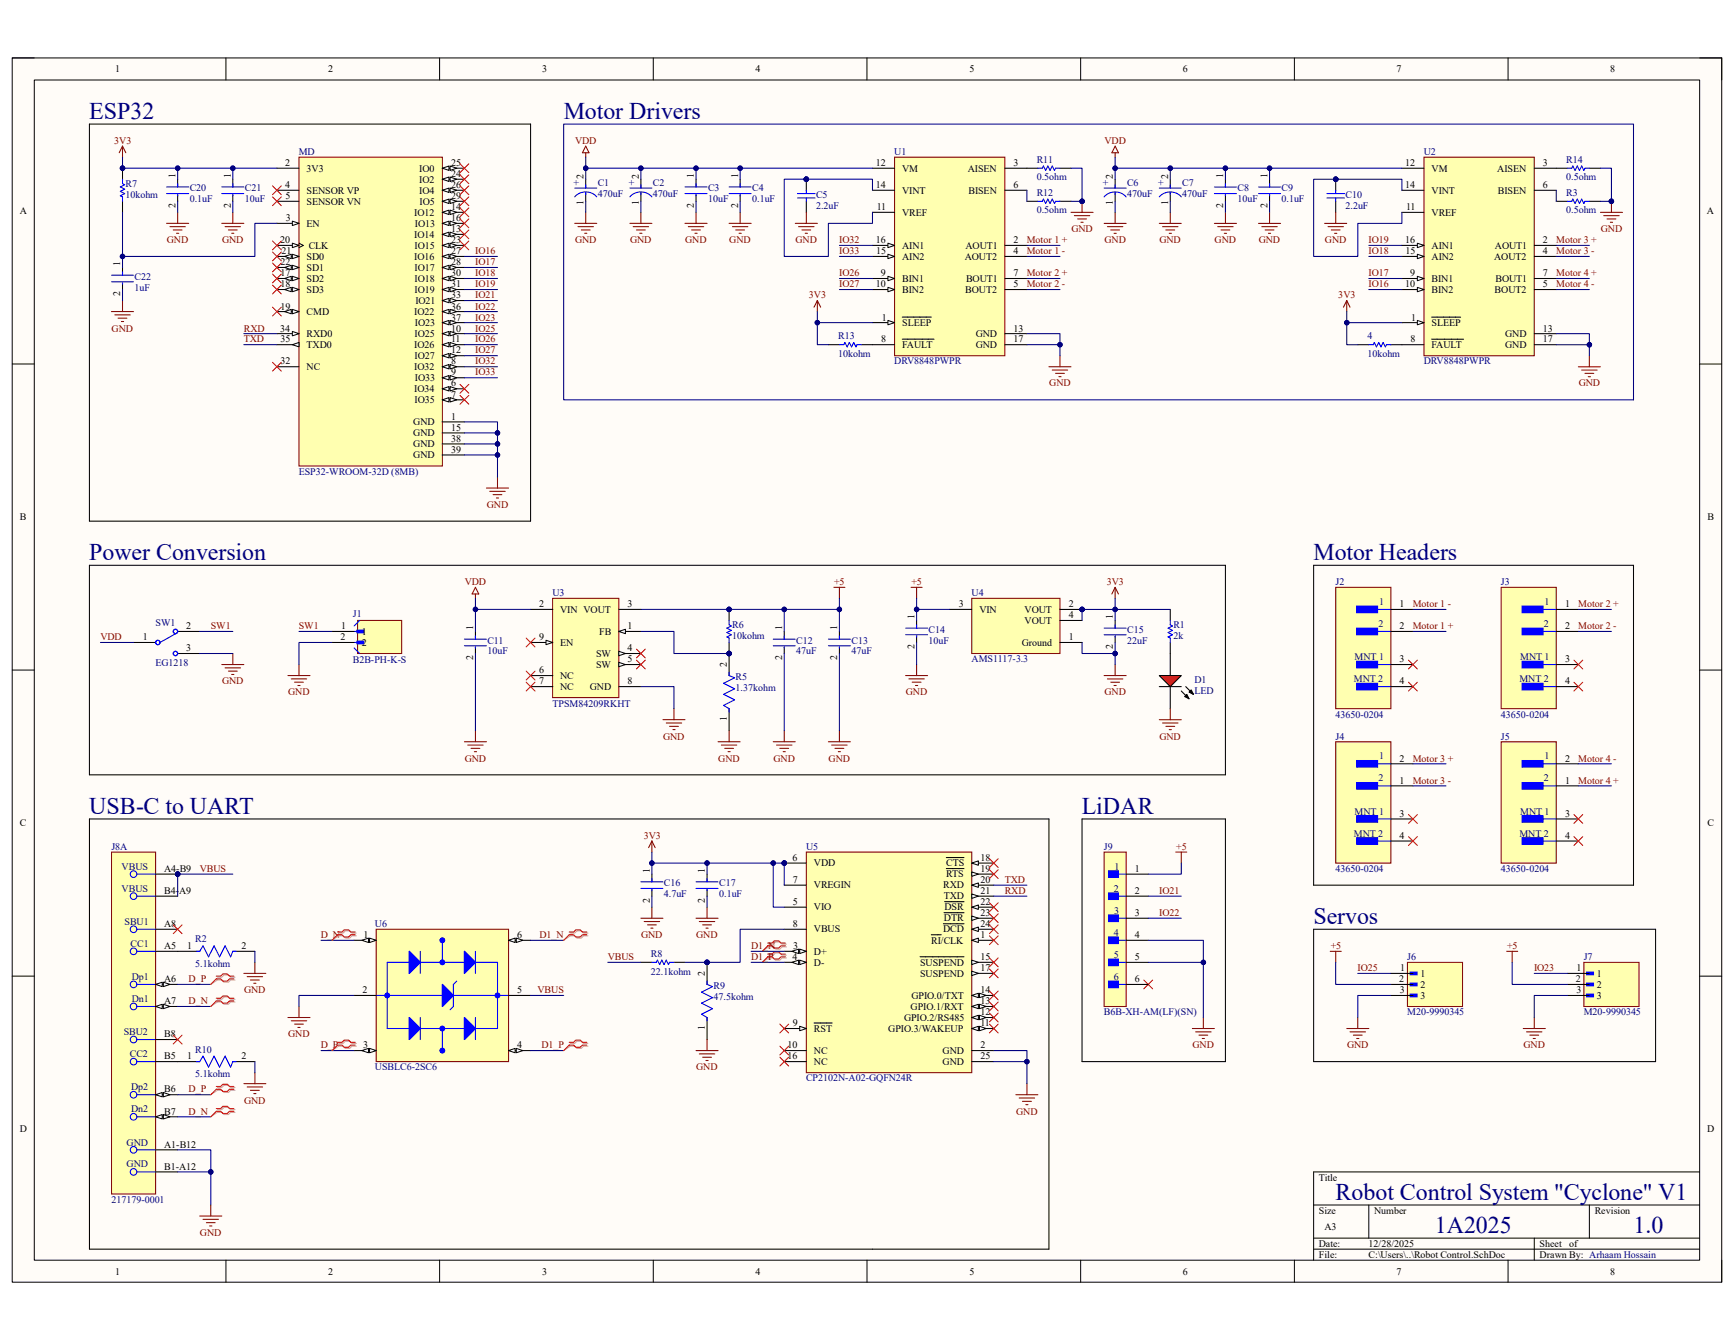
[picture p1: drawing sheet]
<svg xmlns="http://www.w3.org/2000/svg" width="279mm" height="216mm" viewBox="0 0 279 216" stroke-linecap="round" stroke-linejoin="round" font-family="sans-serif">
<defs><g id="words">
<g font-size="3.9" fill="#000080">
<text x="14.4" y="19.1">ESP32</text>
<text x="90.8" y="19.1">Motor Drivers</text>
<text x="14.4" y="90.3">Power Conversion</text>
<text x="211.6" y="90.3">Motor Headers</text>
<text x="14.4" y="131.1">USB-C to UART</text>
<text x="174.3" y="131.1">LiDAR</text>
<text x="211.6" y="148.9">Servos</text>
<text x="215.2" y="193.3">Robot Control System &quot;Cyclone&quot; V1</text>
<text x="231.2" y="198.6">1A2025</text>
<text x="263.2" y="198.6">1.0</text>
</g>
<g font-size="1.6">
<text x="18.5" y="11.6">1</text>
<text x="52.9" y="11.6">2</text>
<text x="87.4" y="11.6">3</text>
<text x="121.7" y="11.6">4</text>
<text x="156.2" y="11.6">5</text>
<text x="190.6" y="11.6">6</text>
<text x="225" y="11.6">7</text>
<text x="259.5" y="11.6">8</text>
<text x="28.3" y="28.7" transform="rotate(-90 28.3 28.7)">1</text>
<text x="37.2" y="28.7" transform="rotate(-90 37.2 28.7)">1</text>
<text x="46" y="26.8">2</text>
<text x="49.4" y="27.6">3V3</text>
<text x="67.6" y="27.6">IO0</text>
<text x="67.6" y="29.4">IO2</text>
<text x="72.7" y="26.8">25</text>
<text x="72.7" y="28.5">24</text>
<text x="94" y="28.9" transform="rotate(-90 94 28.9)">2</text>
<text x="102.9" y="28.9" transform="rotate(-90 102.9 28.9)">2</text>
<text x="111.8" y="28.7" transform="rotate(-90 111.8 28.7)">1</text>
<text x="118.9" y="28.7" transform="rotate(-90 118.9 28.7)">1</text>
<text x="141.1" y="26.8">12</text>
<text x="145.4" y="27.6">VM</text>
<text x="156" y="27.6">AISEN</text>
<text x="163.3" y="26.8">3</text>
<text x="179.3" y="28.9" transform="rotate(-90 179.3 28.9)">2</text>
<text x="188.2" y="28.9" transform="rotate(-90 188.2 28.9)">2</text>
<text x="197.1" y="28.7" transform="rotate(-90 197.1 28.7)">1</text>
<text x="204.2" y="28.7" transform="rotate(-90 204.2 28.7)">1</text>
<text x="226.4" y="26.8">12</text>
<text x="230.7" y="27.6">VM</text>
<text x="241.3" y="27.6">AISEN</text>
<text x="248.6" y="26.8">3</text>
<text x="3.2" y="34.5">A</text>
<text x="28.3" y="33.5" transform="rotate(-90 28.3 33.5)">2</text>
<text x="37.2" y="33.5" transform="rotate(-90 37.2 33.5)">2</text>
<text x="46" y="30.3">4</text>
<text x="46" y="32.1">5</text>
<text x="46.1" y="35.6">3</text>
<text x="49.4" y="33">SENSOR VN</text>
<text x="49.4" y="31.2">SENSOR VP</text>
<text x="66.8" y="34.8">IO12</text>
<text x="67.6" y="31.2">IO4</text>
<text x="67.6" y="33">IO5</text>
<text x="72.7" y="30.3">26</text>
<text x="72.7" y="32.1">29</text>
<text x="72.7" y="33.9">14</text>
<text x="72.7" y="35.6">16</text>
<text x="94" y="33" transform="rotate(-90 94 33)">1</text>
<text x="102.9" y="33" transform="rotate(-90 102.9 33)">1</text>
<text x="111.8" y="33.5" transform="rotate(-90 111.8 33.5)">2</text>
<text x="118.9" y="33.5" transform="rotate(-90 118.9 33.5)">2</text>
<text x="141.1" y="30.3">14</text>
<text x="141.3" y="33.9">11</text>
<text x="145.4" y="31.2">VINT</text>
<text x="145.4" y="34.8">VREF</text>
<text x="156" y="31.2">BISEN</text>
<text x="163.3" y="30.3">6</text>
<text x="179.3" y="33" transform="rotate(-90 179.3 33)">1</text>
<text x="188.2" y="33" transform="rotate(-90 188.2 33)">1</text>
<text x="197.1" y="33.5" transform="rotate(-90 197.1 33.5)">2</text>
<text x="204.2" y="33.5" transform="rotate(-90 204.2 33.5)">2</text>
<text x="226.4" y="30.3">14</text>
<text x="226.6" y="33.9">11</text>
<text x="230.7" y="31.2">VINT</text>
<text x="230.7" y="34.8">VREF</text>
<text x="241.3" y="31.2">BISEN</text>
<text x="248.6" y="30.3">6</text>
<text x="275" y="34.5">A</text>
<text x="45.2" y="39.2">20</text>
<text x="45.3" y="41">21</text>
<text x="49.4" y="36.5">EN</text>
<text x="49.4" y="41.9">SD0</text>
<text x="49.7" y="40.1">CLK</text>
<text x="66.8" y="38.3">IO14</text>
<text x="66.8" y="41.9">IO16</text>
<text x="66.8" y="40.1">IO15</text>
<text x="66.8" y="36.5">IO13</text>
<text x="72.7" y="37.4">13</text>
<text x="72.7" y="39.2">23</text>
<text x="72.7" y="41">27</text>
<text x="141.1" y="39.2">16</text>
<text x="141.2" y="41">15</text>
<text x="145.4" y="40.1">AIN1</text>
<text x="145.4" y="41.9">AIN2</text>
<text x="155.4" y="41.9">AOUT2</text>
<text x="155.6" y="40.1">AOUT1</text>
<text x="163.3" y="39.2">2</text>
<text x="163.3" y="41">4</text>
<text x="226.4" y="39.2">16</text>
<text x="226.5" y="41">15</text>
<text x="230.7" y="40.1">AIN1</text>
<text x="230.7" y="41.9">AIN2</text>
<text x="240.7" y="41.9">AOUT2</text>
<text x="240.9" y="40.1">AOUT1</text>
<text x="248.6" y="39.2">2</text>
<text x="248.6" y="41">4</text>
<text x="19.4" y="47.8" transform="rotate(-90 19.4 47.8)">2</text>
<text x="19.4" y="42.9" transform="rotate(-90 19.4 42.9)">1</text>
<text x="45.2" y="42.8">22</text>
<text x="45.2" y="44.5">17</text>
<text x="45.2" y="46.3">18</text>
<text x="49.4" y="43.6">SD1</text>
<text x="49.4" y="45.4">SD2</text>
<text x="49.4" y="47.2">SD3</text>
<text x="66.8" y="43.6">IO17</text>
<text x="66.8" y="45.4">IO18</text>
<text x="66.8" y="47.2">IO19</text>
<text x="72.7" y="42.8">28</text>
<text x="72.7" y="44.5">30</text>
<text x="72.7" y="46.3">31</text>
<text x="141.1" y="46.3">10</text>
<text x="141.9" y="44.5">9</text>
<text x="145.4" y="45.4">BIN1</text>
<text x="145.4" y="47.2">BIN2</text>
<text x="155.5" y="47.2">BOUT2</text>
<text x="155.7" y="45.4">BOUT1</text>
<text x="163.3" y="44.5">7</text>
<text x="163.3" y="46.3">5</text>
<text x="226.4" y="46.3">10</text>
<text x="227.2" y="44.5">9</text>
<text x="230.7" y="45.4">BIN1</text>
<text x="230.7" y="47.2">BIN2</text>
<text x="240.8" y="47.2">BOUT2</text>
<text x="241" y="45.4">BOUT1</text>
<text x="248.6" y="44.5">7</text>
<text x="248.6" y="46.3">5</text>
<text x="45.2" y="53.4">34</text>
<text x="45.2" y="49.9">19</text>
<text x="49.4" y="50.8">CMD</text>
<text x="66.8" y="50.8">IO22</text>
<text x="66.8" y="52.5">IO23</text>
<text x="66.9" y="49">IO21</text>
<text x="72.7" y="48.1">33</text>
<text x="72.7" y="49.9">36</text>
<text x="72.7" y="51.6">37</text>
<text x="72.7" y="53.4">10</text>
<text x="142.1" y="51.6">1</text>
<text x="145.4" y="52.5">SLEEP</text>
<text x="163.3" y="53.4">13</text>
<text x="227.4" y="51.6">1</text>
<text x="230.7" y="52.5">SLEEP</text>
<text x="248.6" y="53.4">13</text>
<text x="45.2" y="58.7">32</text>
<text x="45.2" y="55.2">35</text>
<text x="49.4" y="59.6">NC</text>
<text x="49.4" y="54.3">RXD0</text>
<text x="49.4" y="56">TXD0</text>
<text x="66.8" y="56">IO26</text>
<text x="66.8" y="59.6">IO32</text>
<text x="66.8" y="54.3">IO25</text>
<text x="66.8" y="57.8">IO27</text>
<text x="72.7" y="55.2">11</text>
<text x="72.7" y="56.9">12</text>
<text x="72.7" y="58.7">8</text>
<text x="142" y="55.2">8</text>
<text x="145.4" y="56">FAULT</text>
<text x="157.2" y="54.3">GND</text>
<text x="157.2" y="56">GND</text>
<text x="163.3" y="55.2">17</text>
<text x="227.3" y="55.2">8</text>
<text x="230.7" y="56">FAULT</text>
<text x="242.5" y="54.3">GND</text>
<text x="242.5" y="56">GND</text>
<text x="248.6" y="55.2">17</text>
<text x="66.8" y="63.2">IO34</text>
<text x="66.8" y="64.9">IO35</text>
<text x="66.8" y="61.4">IO33</text>
<text x="72.7" y="60.5">9</text>
<text x="72.7" y="62.3">6</text>
<text x="72.7" y="64.1">7</text>
<text x="66.6" y="68.5">GND</text>
<text x="66.6" y="70.3">GND</text>
<text x="72.7" y="67.6">1</text>
<text x="72.7" y="69.4">15</text>
<text x="72.7" y="71.2">38</text>
<text x="66.6" y="72.1">GND</text>
<text x="66.6" y="73.8">GND</text>
<text x="72.7" y="72.9">39</text>
<text x="3.2" y="83.8">B</text>
<text x="275.1" y="83.8">B</text>
<text x="30" y="101.4">2</text>
<text x="55" y="101.4">1</text>
<text x="76.2" y="101.6" transform="rotate(-90 76.2 101.6)">1</text>
<text x="86.9" y="97.8">2</text>
<text x="90.3" y="98.7">VIN VOUT</text>
<text x="101.1" y="101.4">1</text>
<text x="101.1" y="97.8">3</text>
<text x="126" y="101.6" transform="rotate(-90 126 101.6)">1</text>
<text x="134.9" y="101.6" transform="rotate(-90 134.9 101.6)">1</text>
<text x="147.4" y="99.8" transform="rotate(-90 147.4 99.8)">1</text>
<text x="154.5" y="97.8">3</text>
<text x="157.8" y="98.7">VIN</text>
<text x="165.1" y="98.7">VOUT</text>
<text x="165.1" y="100.5">VOUT</text>
<text x="172.2" y="97.8">2</text>
<text x="172.2" y="99.6">4</text>
<text x="179.3" y="99.8" transform="rotate(-90 179.3 99.8)">1</text>
<text x="225.5" y="97.8">1</text>
<text x="225.5" y="101.4">2</text>
<text x="252.2" y="97.8">1</text>
<text x="252.2" y="101.4">2</text>
<text x="23" y="103.2">1</text>
<text x="30" y="104.9">3</text>
<text x="54.9" y="103.2">2</text>
<text x="58.3" y="102.3">1</text>
<text x="58.3" y="104.1">2</text>
<text x="76.2" y="106.4" transform="rotate(-90 76.2 106.4)">2</text>
<text x="86.9" y="103.2">9</text>
<text x="90.3" y="104.1">EN</text>
<text x="96.1" y="105.8">SW</text>
<text x="96.1" y="107.6">SW</text>
<text x="96.6" y="102.3">FB</text>
<text x="101.1" y="104.9">4</text>
<text x="101.1" y="106.7">5</text>
<text x="117.1" y="107.4" transform="rotate(-90 117.1 107.4)">2</text>
<text x="126" y="106.4" transform="rotate(-90 126 106.4)">2</text>
<text x="134.9" y="106.4" transform="rotate(-90 134.9 106.4)">2</text>
<text x="147.4" y="104.6" transform="rotate(-90 147.4 104.6)">2</text>
<text x="164.6" y="104.1">Ground</text>
<text x="172.2" y="103.2">1</text>
<text x="179.3" y="104.6" transform="rotate(-90 179.3 104.6)">2</text>
<text x="225.5" y="106.7">3</text>
<text x="252.2" y="106.7">3</text>
<text x="86.9" y="108.5">6</text>
<text x="86.9" y="110.3">7</text>
<text x="90.3" y="109.4">NC</text>
<text x="90.3" y="111.2">NC</text>
<text x="95" y="111.2">GND</text>
<text x="101.1" y="110.3">8</text>
<text x="225.5" y="110.3">4</text>
<text x="252.2" y="110.3">4</text>
<text x="117.1" y="116.2" transform="rotate(-90 117.1 116.2)">1</text>
<text x="225.5" y="122.7">2</text>
<text x="252.2" y="122.7">2</text>
<text x="225.5" y="126.3">1</text>
<text x="225.5" y="131.6">3</text>
<text x="252.2" y="126.3">1</text>
<text x="252.2" y="131.6">3</text>
<text x="3.2" y="133.1">C</text>
<text x="225.5" y="135.2">4</text>
<text x="252.2" y="135.2">4</text>
<text x="275.1" y="133.1">C</text>
<text x="26.5" y="140.5">A4-B9</text>
<text x="104.7" y="140.7" transform="rotate(-90 104.7 140.7)">1</text>
<text x="113.6" y="140.7" transform="rotate(-90 113.6 140.7)">1</text>
<text x="127.7" y="138.7">6</text>
<text x="127.8" y="142.2">7</text>
<text x="131.1" y="139.6">VDD</text>
<text x="131.1" y="143.1">VREGIN</text>
<text x="152" y="143.1">RXD</text>
<text x="152.4" y="139.6">CTS</text>
<text x="152.4" y="141.4">RTS</text>
<text x="158" y="138.7">18</text>
<text x="158" y="140.5">19</text>
<text x="158" y="142.2">20</text>
<text x="182.8" y="140.5">1</text>
<text x="26.5" y="149.4">A8</text>
<text x="26.5" y="144">B4-A9</text>
<text x="104.7" y="145.5" transform="rotate(-90 104.7 145.5)">2</text>
<text x="113.6" y="145.5" transform="rotate(-90 113.6 145.5)">2</text>
<text x="127.8" y="149.4">8</text>
<text x="127.8" y="145.8">5</text>
<text x="131.1" y="146.7">VIO</text>
<text x="152.1" y="144.9">TXD</text>
<text x="152.1" y="148.5">DTR</text>
<text x="152.2" y="146.7">DSR</text>
<text x="158" y="149.4">24</text>
<text x="158" y="145.8">22</text>
<text x="158" y="147.6">23</text>
<text x="158" y="144">21</text>
<text x="182.8" y="144">2</text>
<text x="182.8" y="147.6">3</text>
<text x="26.5" y="152.9">A5</text>
<text x="30.1" y="152.9">1</text>
<text x="38.9" y="152.9">2</text>
<text x="58.5" y="151.1">1</text>
<text x="83.4" y="151.1">6</text>
<text x="127.7" y="154.7">4</text>
<text x="127.8" y="152.9">3</text>
<text x="131.1" y="153.8">D+</text>
<text x="131.1" y="155.6">D-</text>
<text x="131.1" y="150.2">VBUS</text>
<text x="148.3" y="155.6">SUSPEND</text>
<text x="150" y="152">RI/CLK</text>
<text x="152" y="150.2">DCD</text>
<text x="158" y="154.7">15</text>
<text x="158" y="151.1">1</text>
<text x="182.8" y="151.1">4</text>
<text x="182.8" y="154.7">5</text>
<text x="26.5" y="158.2">A6</text>
<text x="26.5" y="161.8">A7</text>
<text x="58.4" y="160">2</text>
<text x="83.4" y="160">5</text>
<text x="113.6" y="157.2" transform="rotate(-90 113.6 157.2)">2</text>
<text x="146.9" y="160.9">GPIO.0/TXT</text>
<text x="148.3" y="157.4">SUSPEND</text>
<text x="158" y="160">14</text>
<text x="158" y="161.8">13</text>
<text x="158" y="156.5">17</text>
<text x="182.8" y="158.2">6</text>
<text x="225.5" y="158.2">2</text>
<text x="225.6" y="160">3</text>
<text x="225.6" y="156.5">1</text>
<text x="228.9" y="157.4">1</text>
<text x="228.9" y="159.1">2</text>
<text x="228.9" y="160.9">3</text>
<text x="253.9" y="158.2">2</text>
<text x="254" y="160">3</text>
<text x="254" y="156.5">1</text>
<text x="257.3" y="157.4">1</text>
<text x="257.3" y="159.1">2</text>
<text x="257.3" y="160.9">3</text>
<text x="26.5" y="167.1">B8</text>
<text x="113.6" y="165.9" transform="rotate(-90 113.6 165.9)">1</text>
<text x="127.8" y="165.4">9</text>
<text x="131.1" y="166.2">RST</text>
<text x="143.1" y="166.2">GPIO.3/WAKEUP</text>
<text x="145.7" y="164.5">GPIO.2/RS485</text>
<text x="146.7" y="162.7">GPIO.1/RXT</text>
<text x="158" y="163.6">12</text>
<text x="158" y="165.4">11</text>
<text x="26.5" y="170.7">B5</text>
<text x="30.1" y="170.7">1</text>
<text x="38.9" y="170.7">2</text>
<text x="58.5" y="168.9">3</text>
<text x="83.4" y="168.9">4</text>
<text x="126.9" y="168.9">10</text>
<text x="126.9" y="170.7">16</text>
<text x="131.1" y="169.8">NC</text>
<text x="131.1" y="171.6">NC</text>
<text x="151.9" y="169.8">GND</text>
<text x="151.9" y="171.6">GND</text>
<text x="158" y="168.9">2</text>
<text x="158" y="170.7">25</text>
<text x="26.5" y="176">B6</text>
<text x="26.5" y="179.6">B7</text>
<text x="3.2" y="182.5">D</text>
<text x="26.5" y="184.9">A1-B12</text>
<text x="275.1" y="182.5">D</text>
<text x="26.5" y="188.5">B1-A12</text>
<text x="212.5" y="190.2">Title</text>
<text x="212.5" y="195.6">Size</text>
<text x="221.4" y="195.6">Number</text>
<text x="257" y="195.6">Revision</text>
<text x="212.5" y="200.9">Date:</text>
<text x="212.5" y="202.7">File:</text>
<text x="213.4" y="198.2">A3</text>
<text x="220.5" y="202.7">C:\Users\..\Robot Control.SchDoc</text>
<text x="220.5" y="200.9">12/28/2025</text>
<text x="248.1" y="200.9">Sheet</text>
<text x="248.1" y="202.7">Drawn By: Arhaam Hossain</text>
<text x="252.8" y="200.9">of</text>
<text x="18.5" y="205.4">1</text>
<text x="52.9" y="205.4">2</text>
<text x="87.4" y="205.4">3</text>
<text x="121.7" y="205.4">4</text>
<text x="156.2" y="205.4">5</text>
<text x="190.6" y="205.4">6</text>
<text x="225" y="205.4">7</text>
<text x="259.5" y="205.4">8</text>
</g>
<g font-size="1.6" fill="#800000">
<text x="18.4" y="23.2">3V3</text>
<text x="92.7" y="23.2">VDD</text>
<text x="178" y="23.2">VDD</text>
<text x="26.9" y="39.2">GND</text>
<text x="35.8" y="39.2">GND</text>
<text x="76.6" y="41">IO16</text>
<text x="92.7" y="39.2">GND</text>
<text x="101.5" y="39.2">GND</text>
<text x="110.4" y="39.2">GND</text>
<text x="117.5" y="39.2">GND</text>
<text x="128.2" y="39.2">GND</text>
<text x="135.2" y="39.2">IO32</text>
<text x="135.2" y="41">IO33</text>
<text x="165.4" y="39.2">Motor 1 +</text>
<text x="165.4" y="41">Motor 1 -</text>
<text x="172.6" y="37.4">GND</text>
<text x="178" y="39.2">GND</text>
<text x="186.8" y="39.2">GND</text>
<text x="195.7" y="39.2">GND</text>
<text x="202.8" y="39.2">GND</text>
<text x="213.5" y="39.2">GND</text>
<text x="220.5" y="39.2">IO19</text>
<text x="220.5" y="41">IO18</text>
<text x="250.7" y="39.2">Motor 3 +</text>
<text x="250.7" y="41">Motor 3 -</text>
<text x="257.9" y="37.4">GND</text>
<text x="76.6" y="46.3">IO19</text>
<text x="76.6" y="42.8">IO17</text>
<text x="76.6" y="44.5">IO18</text>
<text x="135.2" y="44.5">IO26</text>
<text x="135.2" y="46.3">IO27</text>
<text x="165.4" y="44.5">Motor 2 +</text>
<text x="165.4" y="46.3">Motor 2 -</text>
<text x="220.5" y="44.5">IO17</text>
<text x="220.5" y="46.3">IO16</text>
<text x="250.7" y="44.5">Motor 4 +</text>
<text x="250.7" y="46.3">Motor 4 -</text>
<text x="18" y="53.4">GND</text>
<text x="39.3" y="53.4">RXD</text>
<text x="76.6" y="48.1">IO21</text>
<text x="76.6" y="49.9">IO22</text>
<text x="76.6" y="51.6">IO23</text>
<text x="76.6" y="53.4">IO25</text>
<text x="130.3" y="48.1">3V3</text>
<text x="215.6" y="48.1">3V3</text>
<text x="39.3" y="55.2">TXD</text>
<text x="76.6" y="58.7">IO32</text>
<text x="76.6" y="55.2">IO26</text>
<text x="76.6" y="56.9">IO27</text>
<text x="76.6" y="60.5">IO33</text>
<text x="169.1" y="62.3">GND</text>
<text x="254.4" y="62.3">GND</text>
<text x="78.4" y="81.8">GND</text>
<text x="74.9" y="94.3">VDD</text>
<text x="134.4" y="94.3">+5</text>
<text x="146.9" y="94.3">+5</text>
<text x="178.4" y="94.3">3V3</text>
<text x="34" y="101.4">SW1</text>
<text x="48.1" y="101.4">SW1</text>
<text x="227.6" y="97.8">Motor 1 -</text>
<text x="227.6" y="101.4">Motor 1 +</text>
<text x="254.3" y="97.8">Motor 2 +</text>
<text x="254.3" y="101.4">Motor 2 -</text>
<text x="16.2" y="103.2">VDD</text>
<text x="35.8" y="110.3">GND</text>
<text x="46.4" y="112.1">GND</text>
<text x="146" y="112.1">GND</text>
<text x="178" y="112.1">GND</text>
<text x="106.8" y="119.2">GND</text>
<text x="186.8" y="119.2">GND</text>
<text x="74.9" y="122.7">GND</text>
<text x="115.7" y="122.7">GND</text>
<text x="124.6" y="122.7">GND</text>
<text x="133.5" y="122.7">GND</text>
<text x="227.6" y="122.7">Motor 3 +</text>
<text x="254.3" y="122.7">Motor 4 -</text>
<text x="227.6" y="126.3">Motor 3 -</text>
<text x="254.3" y="126.3">Motor 4 +</text>
<text x="103.7" y="135.2">3V3</text>
<text x="189.5" y="136.9">+5</text>
<text x="32.2" y="140.5">VBUS</text>
<text x="161.9" y="142.2">TXD</text>
<text x="161.9" y="144">RXD</text>
<text x="186.8" y="144">IO21</text>
<text x="186.8" y="147.6">IO22</text>
<text x="51.7" y="151.1">D_N</text>
<text x="86.9" y="151.1">D1_N</text>
<text x="97.9" y="154.7">VBUS</text>
<text x="103.3" y="151.1">GND</text>
<text x="112.2" y="151.1">GND</text>
<text x="121" y="152.9">D1_N</text>
<text x="121" y="154.7">D1_P</text>
<text x="214.4" y="152.9">+5</text>
<text x="242.8" y="152.9">+5</text>
<text x="30.4" y="158.2">D_P</text>
<text x="30.4" y="161.8">D_N</text>
<text x="39.3" y="160">GND</text>
<text x="86.6" y="160">VBUS</text>
<text x="218.7" y="156.5">IO25</text>
<text x="247.2" y="156.5">IO23</text>
<text x="46.4" y="167.1">GND</text>
<text x="51.7" y="168.9">D_P</text>
<text x="87.2" y="168.9">D1_P</text>
<text x="112.2" y="172.5">GND</text>
<text x="192.2" y="168.9">GND</text>
<text x="217" y="168.9">GND</text>
<text x="245.5" y="168.9">GND</text>
<text x="30.4" y="176">D_P</text>
<text x="30.4" y="179.6">D_N</text>
<text x="39.3" y="177.8">GND</text>
<text x="163.7" y="179.6">GND</text>
<text x="32.2" y="199.1">GND</text>
</g>
<g font-size="1.6" fill="#000080">
<text x="48.1" y="25">MD</text>
<text x="92.4" y="29.9">+</text>
<text x="96.3" y="29.9">C1</text>
<text x="101.3" y="29.9">+</text>
<text x="105.2" y="29.9">C2</text>
<text x="144.1" y="25">U1</text>
<text x="167" y="26.2">R11</text>
<text x="167" y="29">0.5ohm</text>
<text x="177.7" y="29.9">+</text>
<text x="181.6" y="29.9">C6</text>
<text x="186.6" y="29.9">+</text>
<text x="190.5" y="29.9">C7</text>
<text x="229.4" y="25">U2</text>
<text x="252.3" y="26.2">R14</text>
<text x="252.3" y="29">0.5ohm</text>
<text x="20.2" y="30.1">R7</text>
<text x="20.2" y="31.9">10kohm</text>
<text x="30.6" y="30.8">C20</text>
<text x="30.6" y="32.6">0.1uF</text>
<text x="39.5" y="30.8">C21</text>
<text x="39.5" y="32.6">10uF</text>
<text x="96.3" y="31.7">470uF</text>
<text x="105.2" y="31.7">470uF</text>
<text x="114.1" y="30.8">C3</text>
<text x="114.1" y="32.6">10uF</text>
<text x="121.2" y="30.8">C4</text>
<text x="121.2" y="32.6">0.1uF</text>
<text x="131.5" y="31.9">C5</text>
<text x="131.5" y="33.7">2.2uF</text>
<text x="167" y="31.5">R12</text>
<text x="167" y="34.4">0.5ohm</text>
<text x="181.6" y="31.7">470uF</text>
<text x="190.5" y="31.7">470uF</text>
<text x="199.4" y="30.8">C8</text>
<text x="199.4" y="32.6">10uF</text>
<text x="206.5" y="30.8">C9</text>
<text x="206.5" y="32.6">0.1uF</text>
<text x="216.8" y="31.9">C10</text>
<text x="216.8" y="33.7">2.2uF</text>
<text x="252.3" y="31.5">R3</text>
<text x="252.3" y="34.4">0.5ohm</text>
<text x="21.7" y="45">C22</text>
<text x="21.7" y="46.8">1uF</text>
<text x="135" y="54.7">R13</text>
<text x="135" y="57.5">10kohm</text>
<text x="144.1" y="58.7">DRV8848PWPR</text>
<text x="220.3" y="54.7">4</text>
<text x="220.3" y="57.5">10kohm</text>
<text x="229.4" y="58.7">DRV8848PWPR</text>
<text x="48.1" y="76.5">ESP32-WROOM-32D (8MB)</text>
<text x="215.2" y="94.3">J2</text>
<text x="241.9" y="94.3">J3</text>
<text x="25.1" y="100.8">SW1</text>
<text x="56.9" y="99.4">J1</text>
<text x="89" y="96.1">U3</text>
<text x="118" y="101.2">R6</text>
<text x="149.6" y="101.9">C14</text>
<text x="156.5" y="96.1">U4</text>
<text x="181.6" y="101.9">C15</text>
<text x="189.1" y="101.2">R1</text>
<text x="222.1" y="101">2</text>
<text x="222.2" y="97.5">1</text>
<text x="248.8" y="101">2</text>
<text x="248.9" y="97.5">1</text>
<text x="25.1" y="107.2">EG1218</text>
<text x="56.9" y="106.9">B2B-PH-K-S</text>
<text x="78.5" y="103.7">C11</text>
<text x="78.5" y="105.5">10uF</text>
<text x="118" y="103">10kohm</text>
<text x="128.3" y="103.7">C12</text>
<text x="128.3" y="105.5">47uF</text>
<text x="137.2" y="103.7">C13</text>
<text x="137.2" y="105.5">47uF</text>
<text x="149.6" y="103.7">10uF</text>
<text x="156.5" y="106.7">AMS1117-3.3</text>
<text x="181.6" y="103.7">22uF</text>
<text x="189.1" y="103">2k</text>
<text x="218.3" y="106.3">MNT 1</text>
<text x="244.9" y="106.3">MNT 1</text>
<text x="89" y="113.8">TPSM84209RKHT</text>
<text x="118.5" y="109.6">R5</text>
<text x="118.5" y="111.3">1.37kohm</text>
<text x="192.4" y="110.1">D1</text>
<text x="192.4" y="111.9">LED</text>
<text x="218.1" y="109.9">MNT 2</text>
<text x="244.8" y="109.9">MNT 2</text>
<text x="215.2" y="115.6">43650-0204</text>
<text x="215.2" y="119.2">J4</text>
<text x="241.9" y="115.6">43650-0204</text>
<text x="241.9" y="119.2">J5</text>
<text x="222.1" y="125.9">2</text>
<text x="222.2" y="122.3">1</text>
<text x="248.8" y="125.9">2</text>
<text x="248.9" y="122.3">1</text>
<text x="218.3" y="131.2">MNT 1</text>
<text x="244.9" y="131.2">MNT 1</text>
<text x="17.9" y="136.9">J8A</text>
<text x="129.9" y="136.9">U5</text>
<text x="177.9" y="136.9">J9</text>
<text x="218.1" y="134.8">MNT 2</text>
<text x="244.8" y="134.8">MNT 2</text>
<text x="19.6" y="140.1">VBUS</text>
<text x="19.6" y="143.7">VBUS</text>
<text x="107" y="142.8">C16</text>
<text x="115.9" y="142.8">C17</text>
<text x="179.5" y="143.7">2</text>
<text x="179.6" y="140.1">1</text>
<text x="215.2" y="140.5">43650-0204</text>
<text x="241.9" y="140.5">43650-0204</text>
<text x="20.1" y="149">SBU1</text>
<text x="60.4" y="149.4">U6</text>
<text x="107" y="144.6">4.7uF</text>
<text x="115.9" y="144.6">0.1uF</text>
<text x="179.5" y="147.2">3</text>
<text x="21" y="152.6">CC1</text>
<text x="31.5" y="151.8">R2</text>
<text x="31.5" y="155.7">5.1kohm</text>
<text x="104.9" y="154.2">R8</text>
<text x="179.5" y="150.8">4</text>
<text x="179.5" y="154.3">5</text>
<text x="226.7" y="154.7">J6</text>
<text x="255.2" y="154.7">J7</text>
<text x="21.3" y="157.9">Dp1</text>
<text x="21.3" y="161.5">Dn1</text>
<text x="104.9" y="157">22.1kohm</text>
<text x="115" y="159.3">R9</text>
<text x="115" y="161.1">47.5kohm</text>
<text x="179.5" y="157.9">6</text>
<text x="19.9" y="166.8">SBU2</text>
<text x="177.9" y="163.6">B6B-XH-AM(LF)(SN)</text>
<text x="226.7" y="163.6">M20-9990345</text>
<text x="255.2" y="163.6">M20-9990345</text>
<text x="20.9" y="170.3">CC2</text>
<text x="31.5" y="169.6">R10</text>
<text x="31.5" y="173.5">5.1kohm</text>
<text x="60.4" y="172.5">USBLC6-2SC6</text>
<text x="21.1" y="175.7">Dp2</text>
<text x="21.1" y="179.2">Dn2</text>
<text x="129.9" y="174.2">CP2102N-A02-GQFN24R</text>
<text x="20.4" y="184.6">GND</text>
<text x="20.4" y="188.1">GND</text>
<text x="17.9" y="193.8">217179-0001</text>
</g>
</g></defs>
<path d="M2 9.3h275.4v197.3h-275.4z" fill-rule="evenodd" fill="#fffcf8"/>
<path d="M2 9.3h275.4v197.3h-275.4z" fill="none" stroke="#000" stroke-width=".16"/>
<path d="M5.5 12.9h268.4v190.1h-268.4z" fill-rule="evenodd" fill="#fffcf8"/>
<g fill="none" stroke="#000" stroke-width=".16">
<path d="M2 9.3h3.5M5.5 12.9h268.4v190.1h-268.4zM36.4 9.3v3.6M70.8 9.3v3.6M105.3 9.3v3.6M139.7 9.3v3.6M174.1 9.3v3.6M208.6 9.3v3.6M243 9.3v3.6M273.9 9.3h3.5v3.6M2 58.6h3.5M273.9 58.7h3.5"/>
<path d="M2 108h3.5M273.9 108h3.5M2 157.3h3.5M273.9 157.3h3.5M211.7 194.2h62.2M211.7 199.5h62.2M220.6 194.2v5.3M247.2 199.5v3.5M256.1 194.2v5.3M273.9 188.8h-62.2v14.2M36.4 203v3.6M70.8 203v3.6"/>
<path d="M105.3 203v3.6M139.7 203v3.6M174.1 203v3.6M208.6 203v3.6M211.7 201.3h62.2M243 203v3.6M277.4 203v3.6"/>
</g>
<path d="M226.8 155.1h8.9v7.1h-8.9z" fill-rule="evenodd" fill="#ffffb0"/>
<path d="M226.8 155.1h8.9v7.1h-8.9z" fill="none" stroke="#800000" stroke-width=".17"/>
<path d="M227.2 156.6h1.1v.5h-1.1z" fill-rule="evenodd" fill="#00f"/>
<path d="M227.2 156.6h1.1v.5h-1.1z" fill="none" stroke="#00f" stroke-width=".17"/>
<path d="M227.2 158.4h1.1v.4h-1.1z" fill-rule="evenodd" fill="#00f"/>
<path d="M227.2 158.4h1.1v.4h-1.1z" fill="none" stroke="#00f" stroke-width=".17"/>
<path d="M227.2 160.2h1.1v.4h-1.1z" fill-rule="evenodd" fill="#00f"/>
<path d="M227.2 160.2h1.1v.4h-1.1z" fill="none" stroke="#00f" stroke-width=".17"/>
<path d="M224.1 156.8h3.6M224.1 158.6h3.6M224.1 160.4h3.6" fill="none" stroke="#000" stroke-width=".17"/>
<path d="M217 165.7h3.6M217.5 166.3h2.5M218.1 166.8h1.4M218.6 167.3h.4M218.8 163.9v1.8" fill="none" stroke="#800000" stroke-width=".17"/>
<path d="M255.2 155.1h8.9v7.1h-8.9z" fill-rule="evenodd" fill="#ffffb0"/>
<path d="M255.2 155.1h8.9v7.1h-8.9z" fill="none" stroke="#800000" stroke-width=".17"/>
<path d="M255.7 156.6h1.1v.5h-1.1z" fill-rule="evenodd" fill="#00f"/>
<path d="M255.7 156.6h1.1v.5h-1.1z" fill="none" stroke="#00f" stroke-width=".17"/>
<path d="M255.7 158.4h1.1v.4h-1.1z" fill-rule="evenodd" fill="#00f"/>
<path d="M255.7 158.4h1.1v.4h-1.1z" fill="none" stroke="#00f" stroke-width=".17"/>
<path d="M255.7 160.2h1.1v.4h-1.1z" fill-rule="evenodd" fill="#00f"/>
<path d="M255.7 160.2h1.1v.4h-1.1z" fill="none" stroke="#00f" stroke-width=".17"/>
<path d="M252.5 156.8h3.6M252.5 158.6h3.6M252.5 160.4h3.6" fill="none" stroke="#000" stroke-width=".17"/>
<path d="M245.4 165.7h3.6M246 166.3h2.5M246.5 166.8h1.4M247 167.3h.4M247.2 163.9v1.8" fill="none" stroke="#800000" stroke-width=".17"/>
<path d="M57.6 100h7.1v5.3h-7.1z" fill-rule="evenodd" fill="#ffffb0"/>
<path d="M57.6 100h7.1v5.3h-7.1z" fill="none" stroke="#800000" stroke-width=".17"/>
<path d="M57.5 101.5h1.1v.5h-1.1z" fill-rule="evenodd" fill="#00f"/>
<path d="M57.5 101.5h1.1v.5h-1.1z" fill="none" stroke="#00f" stroke-width=".17"/>
<path d="M57.5 103.3h1.1v.4h-1.1z" fill-rule="evenodd" fill="#00f"/>
<g fill="none" stroke="#00f" stroke-width=".17">
<path d="M57.9 100l-.8 .9M28.6 101.9l-2.8 1.6M57.1 101.7h1.3M57.1 103.5h1.3M57.1 104.4l.8 .9M57.5 103.3h1.1v.4h-1.1z"/>
<circle cx="25.4" cy="103.5" r=".35"/>
<circle cx="28.3" cy="105.3" r=".35"/>
<circle cx="28.3" cy="101.7" r=".35"/>
</g>
<path d="M21.5 103.5h3.6M28.6 101.7h3.6M28.6 105.3h3.6M53.5 101.7h3.6M53.5 103.5h3.6" fill="none" stroke="#000" stroke-width=".17"/>
<path d="M35.7 107.1h3.6M36.3 107.6h2.5M36.8 108.1h1.4M37.3 108.7h.4M37.5 105.3v1.8M46.4 108.8h3.6M46.9 109.4h2.5M47.5 109.9h1.4M48 110.4h.3M48.2 107.1v1.7" fill="none" stroke="#800000" stroke-width=".17"/>
<path d="M215.2 94.6h8.9v19.6h-8.9z" fill-rule="evenodd" fill="#ffffb0"/>
<path d="M215.2 94.6h8.9v19.6h-8.9z" fill="none" stroke="#800000" stroke-width=".17"/>
<path d="M218.6 97.7h3.4v1h-3.4z" fill-rule="evenodd" fill="#00f"/>
<path d="M218.6 97.7h3.4v1h-3.4zM220.2 98.2h3.9" fill="none" stroke="#00f" stroke-width=".17"/>
<path d="M218.6 101.2h3.4v1.1h-3.4z" fill-rule="evenodd" fill="#00f"/>
<path d="M218.6 101.2h3.4v1.1h-3.4zM220.2 101.7h3.9" fill="none" stroke="#00f" stroke-width=".17"/>
<path d="M218.6 106.5h3.4v1.1h-3.4z" fill-rule="evenodd" fill="#00f"/>
<path d="M218.6 106.5h3.4v1.1h-3.4zM220.2 107.1h3.9" fill="none" stroke="#00f" stroke-width=".17"/>
<path d="M218.6 110.1h3.4v1.1h-3.4z" fill-rule="evenodd" fill="#00f"/>
<path d="M218.6 110.1h3.4v1.1h-3.4zM220.2 110.6h3.9" fill="none" stroke="#00f" stroke-width=".17"/>
<path d="M224.1 98.2h3.6M224.1 101.7h3.6M224.1 107.1h3.6M224.1 110.6h3.6" fill="none" stroke="#000" stroke-width=".17"/>
<path d="M241.9 94.6h8.9v19.6h-8.9z" fill-rule="evenodd" fill="#ffffb0"/>
<path d="M241.9 94.6h8.9v19.6h-8.9z" fill="none" stroke="#800000" stroke-width=".17"/>
<path d="M245.3 97.7h3.3v1h-3.3z" fill-rule="evenodd" fill="#00f"/>
<path d="M245.3 97.7h3.3v1h-3.3zM246.9 98.2h3.9" fill="none" stroke="#00f" stroke-width=".17"/>
<path d="M245.3 101.2h3.3v1.1h-3.3z" fill-rule="evenodd" fill="#00f"/>
<path d="M245.3 101.2h3.3v1.1h-3.3zM246.9 101.7h3.9" fill="none" stroke="#00f" stroke-width=".17"/>
<path d="M245.3 106.5h3.3v1.1h-3.3z" fill-rule="evenodd" fill="#00f"/>
<path d="M245.3 106.5h3.3v1.1h-3.3zM246.9 107.1h3.9" fill="none" stroke="#00f" stroke-width=".17"/>
<path d="M245.3 110.1h3.3v1.1h-3.3z" fill-rule="evenodd" fill="#00f"/>
<path d="M245.3 110.1h3.3v1.1h-3.3zM246.9 110.6h3.9" fill="none" stroke="#00f" stroke-width=".17"/>
<path d="M250.8 98.2h3.5M250.8 101.7h3.5M250.8 107.1h3.5M250.8 110.6h3.5" fill="none" stroke="#000" stroke-width=".17"/>
<path d="M215.2 119.5h8.9v19.6h-8.9z" fill-rule="evenodd" fill="#ffffb0"/>
<path d="M215.2 119.5h8.9v19.6h-8.9z" fill="none" stroke="#800000" stroke-width=".17"/>
<path d="M218.6 122.5h3.4v1.1h-3.4z" fill-rule="evenodd" fill="#00f"/>
<path d="M218.6 122.5h3.4v1.1h-3.4zM220.2 123.1h3.9" fill="none" stroke="#00f" stroke-width=".17"/>
<path d="M218.6 126.1h3.4v1.1h-3.4z" fill-rule="evenodd" fill="#00f"/>
<path d="M218.6 126.1h3.4v1.1h-3.4zM220.2 126.6h3.9" fill="none" stroke="#00f" stroke-width=".17"/>
<path d="M218.6 131.4h3.4v1.1h-3.4z" fill-rule="evenodd" fill="#00f"/>
<path d="M218.6 131.4h3.4v1.1h-3.4zM220.2 132h3.9" fill="none" stroke="#00f" stroke-width=".17"/>
<path d="M218.6 135h3.4v1h-3.4z" fill-rule="evenodd" fill="#00f"/>
<path d="M218.6 135h3.4v1h-3.4zM220.2 135.5h3.9" fill="none" stroke="#00f" stroke-width=".17"/>
<path d="M224.1 123.1h3.6M224.1 126.6h3.6M224.1 132h3.6M224.1 135.5h3.6" fill="none" stroke="#000" stroke-width=".17"/>
<path d="M241.9 119.5h8.9v19.6h-8.9z" fill-rule="evenodd" fill="#ffffb0"/>
<path d="M241.9 119.5h8.9v19.6h-8.9z" fill="none" stroke="#800000" stroke-width=".17"/>
<path d="M245.3 122.5h3.3v1.1h-3.3z" fill-rule="evenodd" fill="#00f"/>
<path d="M245.3 122.5h3.3v1.1h-3.3zM246.9 123.1h3.9" fill="none" stroke="#00f" stroke-width=".17"/>
<path d="M245.3 126.1h3.3v1.1h-3.3z" fill-rule="evenodd" fill="#00f"/>
<path d="M245.3 126.1h3.3v1.1h-3.3zM246.9 126.6h3.9" fill="none" stroke="#00f" stroke-width=".17"/>
<path d="M245.3 131.4h3.3v1.1h-3.3z" fill-rule="evenodd" fill="#00f"/>
<path d="M245.3 131.4h3.3v1.1h-3.3zM246.9 132h3.9" fill="none" stroke="#00f" stroke-width=".17"/>
<path d="M245.3 135h3.3v1h-3.3z" fill-rule="evenodd" fill="#00f"/>
<path d="M245.3 135h3.3v1h-3.3zM246.9 135.5h3.9" fill="none" stroke="#00f" stroke-width=".17"/>
<path d="M250.8 123.1h3.5M250.8 126.6h3.5M250.8 132h3.5M250.8 135.5h3.5" fill="none" stroke="#000" stroke-width=".17"/>
<circle cx="174.4" cy="98.2" r=".35" fill="#000080"/>
<circle cx="174.4" cy="98.2" r=".35" fill="none" stroke="#000080" stroke-width=".16"/>
<path d="M156.6 96.4h14.2v8.9h-14.2z" fill-rule="evenodd" fill="#ffffb0"/>
<path d="M156.6 96.4h14.2v8.9h-14.2z" fill="none" stroke="#800000" stroke-width=".17"/>
<path d="M153 98.2h3.6M170.8 98.2h3.5" fill="none" stroke="#000" stroke-width=".17"/>
<circle cx="174.4" cy="98.2" r=".35" fill="#000080"/>
<circle cx="174.4" cy="98.2" r=".35" fill="none" stroke="#000080" stroke-width=".16"/>
<path d="M147.7 100v1.2M170.8 100h3.5M179.7 100v1.2M147.7 102.5v1M170.8 103.5h3.5M179.7 102.5v1M188.6 105.3v3.5M188.6 110.6v3.6" fill="none" stroke="#000" stroke-width=".17"/>
<path d="M145.9 101.2h3.6M145.9 102.3h3.6M147.7 100.7v.5M147.7 102.5v.1M177.9 101.2h3.6M177.9 102.3h3.6M179.7 100.7v.5M179.7 102.5v.1" fill="none" stroke="#00f" stroke-width=".17"/>
<g fill="none" stroke="#800000" stroke-width=".17">
<path d="M146.8 94.6h1.8M147.7 94.6v1.8M179.7 94.6v1.8M179.7 94.6l-.5 1.1M179.7 94.6l.5 1.1M145.9 108.8h3.6M146.4 109.4h2.5M147 109.9h1.4M147.5 110.4h.4M147.7 107.1v1.7M177.9 108.8h3.6M178.4 109.4h2.5"/>
<path d="M179 109.9h1.4M179.5 110.4h.4M179.7 107.1v1.7"/>
</g>
<path d="M186.8 108.8h3.5l-1.7 1.8z" fill="#f00"/>
<path d="M188.6 98.2v1.8M186.8 108.8h3.5l-1.7 1.8zM186.8 110.6h3.5M188.6 103.5v1.8M190.3 111.3l1.3 1.3M190.9 112.2l.3-.3 .4 .7zM191.1 110.6l1.2 1.3M191.9 111.2l.4 .7-.7-.4z" fill="none" stroke="#000" stroke-width=".17"/>
<path d="M190.9 112.2l.3-.3 .4 .7zM191.9 111.2l.4 .7-.7-.4z" fill="#000"/>
<path d="M186.8 116h3.5M187.3 116.5h2.5M187.9 117h1.4M188.4 117.6h.3M188.6 114.2v1.8" fill="none" stroke="#800000" stroke-width=".17"/>
<path d="M188.6 100v.7l.3 .2-.7 .3 .7 .4-.7 .3 .7 .4-.7 .3 .4 .2v.7" fill="none" stroke="#00f" stroke-width=".17"/>
<circle cx="28.6" cy="140.8" r=".35" fill="#000080"/>
<circle cx="28.6" cy="140.8" r=".35" fill="none" stroke="#000080" stroke-width=".16"/>
<path d="M18 137.3h7.1v55.1h-7.1z" fill-rule="evenodd" fill="#ffffb0"/>
<path d="M18 137.3h7.1v55.1h-7.1z" fill="none" stroke="#800000" stroke-width=".17"/>
<g fill="none" stroke="#00f" stroke-width=".17">
<path d="M22.1 140.8h3M22.1 144.4h3M22.1 149.7h3M22.1 153.3h3M22.1 158.6h3M22.1 162.2h3M22.1 167.5h3M22.1 171h3M22.1 176.4h3M22.1 179.9h3M22.1 185.3h3M22.1 188.8h3"/>
<circle cx="21.5" cy="140.8" r=".53"/>
<circle cx="21.5" cy="144.4" r=".53"/>
<circle cx="21.5" cy="149.7" r=".53"/>
<circle cx="21.5" cy="153.3" r=".53"/>
<circle cx="21.5" cy="158.6" r=".53"/>
<circle cx="21.5" cy="179.9" r=".53"/>
<circle cx="21.5" cy="162.2" r=".53"/>
<circle cx="21.5" cy="171" r=".53"/>
<circle cx="21.5" cy="176.4" r=".53"/>
<circle cx="21.5" cy="167.5" r=".53"/>
<circle cx="21.5" cy="185.3" r=".53"/>
<circle cx="21.5" cy="188.8" r=".53"/>
</g>
<path d="M25.1 140.8h3.5M25.1 185.3h3.5" fill="none" stroke="#000" stroke-width=".17"/>
<circle cx="28.6" cy="140.8" r=".35" fill="#000080"/>
<circle cx="28.6" cy="140.8" r=".35" fill="none" stroke="#000080" stroke-width=".16"/>
<path d="M25.1 153.3h3.5M25.1 158.6h3.5" fill="none" stroke="#000" stroke-width=".17"/>
<path d="M25.1 158.6l1-.3v.7z" fill="#f8fcff"/>
<path d="M25.1 158.6l1-.3v.7z" fill="none" stroke="#000" stroke-width=".16"/>
<path d="M26.3 158.3l1.1 .3-1.1 .4z" fill="#f8fcff"/>
<path d="M26.3 158.3l1.1 .3-1.1 .4z" fill="none" stroke="#000" stroke-width=".16"/>
<path d="M25.1 162.2h3.5" fill="none" stroke="#000" stroke-width=".17"/>
<path d="M25.1 162.2l1-.4v.7z" fill="#f8fcff"/>
<path d="M25.1 162.2l1-.4v.7z" fill="none" stroke="#000" stroke-width=".16"/>
<path d="M26.3 161.8l1.1 .4-1.1 .3z" fill="#f8fcff"/>
<path d="M26.3 161.8l1.1 .4-1.1 .3z" fill="none" stroke="#000" stroke-width=".16"/>
<path d="M25.1 149.7h3.5M25.1 144.4h3.5M25.1 171h3.5M25.1 176.4h3.5M25.1 188.8h3.5" fill="none" stroke="#000" stroke-width=".17"/>
<path d="M25.1 176.4l1-.4v.7z" fill="#f8fcff"/>
<path d="M25.1 176.4l1-.4v.7z" fill="none" stroke="#000" stroke-width=".16"/>
<path d="M26.3 176l1.1 .4-1.1 .3z" fill="#f8fcff"/>
<path d="M26.3 176l1.1 .4-1.1 .3z" fill="none" stroke="#000" stroke-width=".16"/>
<path d="M25.1 179.9h3.5" fill="none" stroke="#000" stroke-width=".17"/>
<path d="M25.1 179.9l1-.3v.7z" fill="#f8fcff"/>
<path d="M25.1 179.9l1-.3v.7z" fill="none" stroke="#000" stroke-width=".16"/>
<path d="M26.3 179.6l1.1 .3-1.1 .4z" fill="#f8fcff"/>
<path d="M26.3 179.6l1.1 .3-1.1 .4z" fill="none" stroke="#000" stroke-width=".16"/>
<path d="M25.1 167.5h3.5" fill="none" stroke="#000" stroke-width=".17"/>
<path d="M32.2 195.9h3.5M32.7 196.5h2.5M33.3 197h1.4M33.8 197.5h.3M34 194.2v1.7" fill="none" stroke="#800000" stroke-width=".17"/>
<circle cx="126.4" cy="139.1" r=".35" fill="#000080"/>
<circle cx="126.4" cy="139.1" r=".35" fill="none" stroke="#000080" stroke-width=".16"/>
<path d="M129.9 137.3h26.7v35.5h-26.7z" fill-rule="evenodd" fill="#ffffb0"/>
<path d="M129.9 137.3h26.7v35.5h-26.7z" fill="none" stroke="#800000" stroke-width=".17"/>
<path d="M126.4 139.1h3.5" fill="none" stroke="#000" stroke-width=".17"/>
<circle cx="126.4" cy="139.1" r=".35" fill="#000080"/>
<circle cx="126.4" cy="139.1" r=".35" fill="none" stroke="#000080" stroke-width=".16"/>
<path d="M156.6 160.4h3.5" fill="none" stroke="#000" stroke-width=".17"/>
<path d="M156.6 160.4l1-.4v.7z" fill="#f8fcff"/>
<path d="M156.6 160.4l1-.4v.7z" fill="none" stroke="#000" stroke-width=".16"/>
<path d="M157.8 160l1.1 .4-1.1 .3z" fill="#f8fcff"/>
<path d="M157.8 160l1.1 .4-1.1 .3z" fill="none" stroke="#000" stroke-width=".16"/>
<path d="M156.6 162.2h3.5" fill="none" stroke="#000" stroke-width=".17"/>
<path d="M156.6 162.2l1-.4v.7z" fill="#f8fcff"/>
<path d="M156.6 162.2l1-.4v.7z" fill="none" stroke="#000" stroke-width=".16"/>
<path d="M157.8 161.8l1.1 .4-1.1 .3z" fill="#f8fcff"/>
<path d="M157.8 161.8l1.1 .4-1.1 .3z" fill="none" stroke="#000" stroke-width=".16"/>
<path d="M156.6 163.9h3.5" fill="none" stroke="#000" stroke-width=".17"/>
<path d="M156.6 163.9l1-.3v.7z" fill="#f8fcff"/>
<path d="M156.6 163.9l1-.3v.7z" fill="none" stroke="#000" stroke-width=".16"/>
<path d="M157.8 163.6l1.1 .3-1.1 .4z" fill="#f8fcff"/>
<path d="M157.8 163.6l1.1 .3-1.1 .4z" fill="none" stroke="#000" stroke-width=".16"/>
<path d="M156.6 165.7h3.5" fill="none" stroke="#000" stroke-width=".17"/>
<path d="M156.6 165.7l1-.3v.7z" fill="#f8fcff"/>
<path d="M156.6 165.7l1-.3v.7z" fill="none" stroke="#000" stroke-width=".16"/>
<path d="M157.8 165.4l1.1 .3-1.1 .4z" fill="#f8fcff"/>
<path d="M157.8 165.4l1.1 .3-1.1 .4z" fill="none" stroke="#000" stroke-width=".16"/>
<path d="M126.4 165.7h3.5" fill="none" stroke="#000" stroke-width=".17"/>
<path d="M128.9 165.4l1 .3-1 .4z" fill="#f8fcff"/>
<path d="M128.9 165.4l1 .3-1 .4z" fill="none" stroke="#000" stroke-width=".16"/>
<path d="M156.6 155.1h3.5M131.2 164.8h2.9" fill="none" stroke="#000" stroke-width=".17"/>
<path d="M156.6 154.7l1 .4-1 .3z" fill="#f8fcff"/>
<path d="M156.6 154.7l1 .4-1 .3z" fill="none" stroke="#000" stroke-width=".16"/>
<path d="M156.6 139.1h3.5M148.3 154.2h7" fill="none" stroke="#000" stroke-width=".17"/>
<path d="M156.6 139.1l1-.4v.7z" fill="#f8fcff"/>
<path d="M156.6 139.1l1-.4v.7z" fill="none" stroke="#000" stroke-width=".16"/>
<path d="M152.5 138.2h2.8M126.4 153.3h3.5" fill="none" stroke="#000" stroke-width=".17"/>
<path d="M128.9 152.9l1 .4-1 .3z" fill="#f8fcff"/>
<path d="M128.9 152.9l1 .4-1 .3z" fill="none" stroke="#000" stroke-width=".16"/>
<path d="M127.6 153.3l1.1-.4v.7z" fill="#f8fcff"/>
<path d="M127.6 153.3l1.1-.4v.7z" fill="none" stroke="#000" stroke-width=".16"/>
<path d="M126.4 155.1h3.5" fill="none" stroke="#000" stroke-width=".17"/>
<path d="M128.9 154.7l1 .4-1 .3z" fill="#f8fcff"/>
<path d="M128.9 154.7l1 .4-1 .3z" fill="none" stroke="#000" stroke-width=".16"/>
<path d="M127.6 155.1l1.1-.4v.7z" fill="#f8fcff"/>
<path d="M127.6 155.1l1.1-.4v.7z" fill="none" stroke="#000" stroke-width=".16"/>
<path d="M156.6 149.7h3.5" fill="none" stroke="#000" stroke-width=".17"/>
<path d="M156.6 149.7l1-.3v.7z" fill="#f8fcff"/>
<path d="M156.6 149.7l1-.3v.7z" fill="none" stroke="#000" stroke-width=".16"/>
<path d="M152 148.8h3.3M156.6 146.2h3.5" fill="none" stroke="#000" stroke-width=".17"/>
<path d="M156.6 146.2l1-.4v.7z" fill="#f8fcff"/>
<path d="M156.6 146.2l1-.4v.7z" fill="none" stroke="#000" stroke-width=".16"/>
<path d="M152.2 145.3h3.1M156.6 147.9h3.5" fill="none" stroke="#000" stroke-width=".17"/>
<path d="M156.6 147.6l1 .3-1 .4z" fill="#f8fcff"/>
<path d="M156.6 147.6l1 .3-1 .4z" fill="none" stroke="#000" stroke-width=".16"/>
<path d="M152.1 147.1h3.2M156.6 151.5h3.5" fill="none" stroke="#000" stroke-width=".17"/>
<path d="M156.6 151.5l1-.4v.8z" fill="#f8fcff"/>
<path d="M156.6 151.5l1-.4v.8z" fill="none" stroke="#000" stroke-width=".16"/>
<path d="M150.1 150.6h1.6M156.6 140.8h3.5" fill="none" stroke="#000" stroke-width=".17"/>
<path d="M156.6 140.5l1 .3-1 .4z" fill="#f8fcff"/>
<path d="M156.6 140.5l1 .3-1 .4z" fill="none" stroke="#000" stroke-width=".16"/>
<path d="M152.5 139.9h2.8M156.6 142.6h3.5" fill="none" stroke="#000" stroke-width=".17"/>
<path d="M156.6 142.6l1-.3v.7z" fill="#f8fcff"/>
<path d="M156.6 142.6l1-.3v.7z" fill="none" stroke="#000" stroke-width=".16"/>
<path d="M156.6 156.8h3.5" fill="none" stroke="#000" stroke-width=".17"/>
<path d="M156.6 156.5l1 .3-1 .4z" fill="#f8fcff"/>
<path d="M156.6 156.5l1 .3-1 .4z" fill="none" stroke="#000" stroke-width=".16"/>
<path d="M156.6 144.4h3.5" fill="none" stroke="#000" stroke-width=".17"/>
<path d="M156.6 144l1 .4-1 .3z" fill="#f8fcff"/>
<path d="M156.6 144l1 .4-1 .3z" fill="none" stroke="#000" stroke-width=".16"/>
<path d="M105 140.8v1.3M105 143.3v1.1M113.9 140.8v1.3M113.9 143.3v1.1M126.4 149.7h3.5M126.4 146.2h3.5M126.4 142.6h3.5M126.4 169.3h3.5M126.4 171h3.5M156.6 169.3h3.5M156.6 171h3.5" fill="none" stroke="#000" stroke-width=".17"/>
<g fill="none" stroke="#800000" stroke-width=".17">
<path d="M105 135.5l-.5 1.1M105 135.5l.6 1.1M105 135.5v1.8M39.3 156.8h3.5M39.8 157.4h2.5M40.4 157.9h1.4M40.9 158.4h.3M41.1 155.1v1.7M103.3 147.9h3.5M103.8 148.5h2.5M104.3 149h1.5M104.9 149.5h.3"/>
<path d="M105 146.2v1.7M112.2 147.9h3.5M112.7 148.5h2.5M113.2 149h1.4M113.7 149.5h.4M113.9 146.2v1.7M214.3 153.3h1.8M215.2 153.3v1.8M242.8 153.3h1.7M243.7 153.3v1.8M163.7 176.4h3.5M164.2 176.9h2.5"/>
<path d="M164.8 177.5h1.4M165.3 178h.3M165.5 174.6v1.8"/>
</g>
<path d="M103.3 142.1h3.5M103.3 143.1h3.5M105 141.5v.6M105 143.3v.2M112.2 142.1h3.5M112.2 143.1h3.5M113.9 141.5v.6M113.9 143.3v.2" fill="none" stroke="#00f" stroke-width=".17"/>
<path d="M89 96.4h10.7v16h-10.7z" fill-rule="evenodd" fill="#ffffb0"/>
<path d="M89 96.4h10.7v16h-10.7z" fill="none" stroke="#800000" stroke-width=".17"/>
<path d="M85.5 103.5h3.5" fill="none" stroke="#000" stroke-width=".17"/>
<path d="M88 103.2l1 .3-1 .4z" fill="#f8fcff"/>
<path d="M88 103.2l1 .3-1 .4z" fill="none" stroke="#000" stroke-width=".16"/>
<path d="M85.5 98.2h3.5M85.5 108.8h3.5M85.5 110.6h3.5M99.7 101.7h3.6" fill="none" stroke="#000" stroke-width=".17"/>
<path d="M99.7 101.7l1.1-.3v.7z" fill="#f8fcff"/>
<path d="M99.7 101.7l1.1-.3v.7z" fill="none" stroke="#000" stroke-width=".16"/>
<path d="M99.7 110.6h3.6M99.7 105.3h3.6" fill="none" stroke="#000" stroke-width=".17"/>
<path d="M99.7 104.9l1.1 .4-1.1 .3z" fill="#f8fcff"/>
<path d="M99.7 104.9l1.1 .4-1.1 .3z" fill="none" stroke="#000" stroke-width=".16"/>
<path d="M99.7 107.1h3.6" fill="none" stroke="#000" stroke-width=".17"/>
<path d="M99.7 106.7l1.1 .4-1.1 .3z" fill="#f8fcff"/>
<path d="M99.7 106.7l1.1 .4-1.1 .3z" fill="none" stroke="#000" stroke-width=".16"/>
<path d="M99.7 98.2h3.6" fill="none" stroke="#000" stroke-width=".17"/>
<path d="M76.6 94.6l.5 1.1h-1zM76.6 95.7v.7M134.4 94.6h1.7M135.3 94.6v1.8M106.8 116h3.6M107.4 116.5h2.4M107.9 117h1.4M108.4 117.6h.4M108.6 114.2v1.8" fill="none" stroke="#800000" stroke-width=".17"/>
<circle cx="117.5" cy="105.3" r=".35" fill="#000080"/>
<circle cx="117.5" cy="105.3" r=".35" fill="none" stroke="#000080" stroke-width=".16"/>
<path d="M117.5 105.3v3.5M117.5 114.2v3.5" fill="none" stroke="#000" stroke-width=".17"/>
<circle cx="117.5" cy="105.3" r=".35" fill="#000080"/>
<circle cx="117.5" cy="105.3" r=".35" fill="none" stroke="#000080" stroke-width=".16"/>
<g fill="none" stroke="#00f" stroke-width=".17">
<path d="M74.8 103h3.6M74.8 104.1h3.6M76.6 102.5v.5M76.6 104.2v.2M117.5 108.3v.5l.9 .4-1.8 .9 1.8 .9-1.8 .9 1.8 .9-1.8 .8 .9 .6v.5M124.6 103h3.5M124.6 104.1h3.5M126.4 102.5v.5M126.4 104.2v.2M133.5 103h3.5M133.5 104.1h3.5M135.3 102.5v.5"/>
<path d="M135.3 104.2v.2M31.6 153.3h.6l.5-.9 .9 1.8 .9-1.8 .9 1.8 .9-1.8 .9 1.8 .3-.9h.5"/>
</g>
<g fill="none" stroke="#800000" stroke-width=".17">
<path d="M74.8 119.5h3.6M76.6 117.7v1.8M115.7 119.5h3.6M117.5 117.7v1.8M124.6 119.5h3.5M126.4 117.7v1.8M133.5 119.5h3.5M135.3 117.7v1.8M75.4 120h2.5M75.9 120.6h1.4M76.4 121.1h.4M116.2 120h2.5"/>
<path d="M116.8 120.6h1.4M117.3 121.1h.4M125.1 120h2.5M125.7 120.6h1.4M126.2 121.1h.3M134 120h2.5M134.5 120.6h1.5M135.1 121.1h.3"/>
</g>
<path d="M76.6 101.7v1.3M76.6 104.2v1.1M126.4 101.7v1.3M126.4 104.2v1.1M135.3 101.7v1.3M135.3 104.2v1.1M28.6 153.3h3.6M37.5 153.3h3.6" fill="none" stroke="#000" stroke-width=".17"/>
<circle cx="117.5" cy="98.2" r=".35" fill="#000080"/>
<circle cx="117.5" cy="98.2" r=".35" fill="none" stroke="#000080" stroke-width=".16"/>
<circle cx="117.5" cy="105.3" r=".35" fill="#000080"/>
<circle cx="117.5" cy="105.3" r=".35" fill="none" stroke="#000080" stroke-width=".16"/>
<path d="M117.5 98.2v1.8" fill="none" stroke="#000" stroke-width=".17"/>
<circle cx="117.5" cy="98.2" r=".35" fill="#000080"/>
<circle cx="117.5" cy="98.2" r=".35" fill="none" stroke="#000080" stroke-width=".16"/>
<path d="M117.5 103.5v1.8" fill="none" stroke="#000" stroke-width=".17"/>
<circle cx="117.5" cy="105.3" r=".35" fill="#000080"/>
<circle cx="117.5" cy="105.3" r=".35" fill="none" stroke="#000080" stroke-width=".16"/>
<path d="M117.5 100v.7l.3 .2-.7 .3 .7 .4-.7 .3 .7 .4-.7 .3 .4 .2v.7" fill="none" stroke="#00f" stroke-width=".17"/>
<path d="M48.2 25.3h23.1v49.8h-23.1z" fill-rule="evenodd" fill="#ffffb0"/>
<path d="M48.2 25.3h23.1v49.8h-23.1z" fill="none" stroke="#800000" stroke-width=".17"/>
<path d="M44.6 27.1h3.6M44.6 32.4h3.6M44.6 30.7h3.6M71.3 27.1h3.5" fill="none" stroke="#000" stroke-width=".17"/>
<path d="M71.3 27.1l1-.4v.8z" fill="#f8fcff"/>
<path d="M71.3 27.1l1-.4v.8z" fill="none" stroke="#000" stroke-width=".16"/>
<path d="M72.5 26.7l1.1 .4-1.1 .4z" fill="#f8fcff"/>
<path d="M72.5 26.7l1.1 .4-1.1 .4z" fill="none" stroke="#000" stroke-width=".16"/>
<path d="M71.3 28.9h3.5" fill="none" stroke="#000" stroke-width=".17"/>
<path d="M71.3 28.9l1-.4v.7z" fill="#f8fcff"/>
<path d="M71.3 28.9l1-.4v.7z" fill="none" stroke="#000" stroke-width=".16"/>
<path d="M72.5 28.5l1.1 .4-1.1 .3z" fill="#f8fcff"/>
<path d="M72.5 28.5l1.1 .4-1.1 .3z" fill="none" stroke="#000" stroke-width=".16"/>
<path d="M71.3 30.7h3.5" fill="none" stroke="#000" stroke-width=".17"/>
<path d="M71.3 30.7l1-.4v.7z" fill="#f8fcff"/>
<path d="M71.3 30.7l1-.4v.7z" fill="none" stroke="#000" stroke-width=".16"/>
<path d="M72.5 30.3l1.1 .4-1.1 .3z" fill="#f8fcff"/>
<path d="M72.5 30.3l1.1 .4-1.1 .3z" fill="none" stroke="#000" stroke-width=".16"/>
<path d="M71.3 32.4h3.5" fill="none" stroke="#000" stroke-width=".17"/>
<path d="M71.3 32.4l1-.3v.7z" fill="#f8fcff"/>
<path d="M71.3 32.4l1-.3v.7z" fill="none" stroke="#000" stroke-width=".16"/>
<path d="M72.5 32.1l1.1 .3-1.1 .4z" fill="#f8fcff"/>
<path d="M72.5 32.1l1.1 .3-1.1 .4z" fill="none" stroke="#000" stroke-width=".16"/>
<path d="M71.3 34.2h3.5" fill="none" stroke="#000" stroke-width=".17"/>
<path d="M71.3 34.2l1-.3v.7z" fill="#f8fcff"/>
<path d="M71.3 34.2l1-.3v.7z" fill="none" stroke="#000" stroke-width=".16"/>
<path d="M72.5 33.9l1.1 .3-1.1 .4z" fill="#f8fcff"/>
<path d="M72.5 33.9l1.1 .3-1.1 .4z" fill="none" stroke="#000" stroke-width=".16"/>
<path d="M71.3 36h3.5" fill="none" stroke="#000" stroke-width=".17"/>
<path d="M71.3 36l1-.4v.7z" fill="#f8fcff"/>
<path d="M71.3 36l1-.4v.7z" fill="none" stroke="#000" stroke-width=".16"/>
<path d="M72.5 35.6l1.1 .4-1.1 .3z" fill="#f8fcff"/>
<path d="M72.5 35.6l1.1 .4-1.1 .3z" fill="none" stroke="#000" stroke-width=".16"/>
<path d="M71.3 37.8h3.5" fill="none" stroke="#000" stroke-width=".17"/>
<path d="M71.3 37.8l1-.4v.7z" fill="#f8fcff"/>
<path d="M71.3 37.8l1-.4v.7z" fill="none" stroke="#000" stroke-width=".16"/>
<path d="M72.5 37.4l1.1 .4-1.1 .3z" fill="#f8fcff"/>
<path d="M72.5 37.4l1.1 .4-1.1 .3z" fill="none" stroke="#000" stroke-width=".16"/>
<path d="M71.3 39.5h3.5" fill="none" stroke="#000" stroke-width=".17"/>
<path d="M71.3 39.5l1-.3v.7z" fill="#f8fcff"/>
<path d="M71.3 39.5l1-.3v.7z" fill="none" stroke="#000" stroke-width=".16"/>
<path d="M72.5 39.2l1.1 .3-1.1 .4z" fill="#f8fcff"/>
<path d="M72.5 39.2l1.1 .3-1.1 .4z" fill="none" stroke="#000" stroke-width=".16"/>
<path d="M71.3 41.3h3.5" fill="none" stroke="#000" stroke-width=".17"/>
<path d="M71.3 41.3l1-.3v.7z" fill="#f8fcff"/>
<path d="M71.3 41.3l1-.3v.7z" fill="none" stroke="#000" stroke-width=".16"/>
<path d="M72.5 41l1.1 .3-1.1 .4z" fill="#f8fcff"/>
<path d="M72.5 41l1.1 .3-1.1 .4z" fill="none" stroke="#000" stroke-width=".16"/>
<path d="M71.3 43.1h3.5" fill="none" stroke="#000" stroke-width=".17"/>
<path d="M71.3 43.1l1-.4v.7z" fill="#f8fcff"/>
<path d="M71.3 43.1l1-.4v.7z" fill="none" stroke="#000" stroke-width=".16"/>
<path d="M72.5 42.7l1.1 .4-1.1 .3z" fill="#f8fcff"/>
<path d="M72.5 42.7l1.1 .4-1.1 .3z" fill="none" stroke="#000" stroke-width=".16"/>
<path d="M71.3 44.9h3.5" fill="none" stroke="#000" stroke-width=".17"/>
<path d="M71.3 44.9l1-.4v.7z" fill="#f8fcff"/>
<path d="M71.3 44.9l1-.4v.7z" fill="none" stroke="#000" stroke-width=".16"/>
<path d="M72.5 44.5l1.1 .4-1.1 .3z" fill="#f8fcff"/>
<path d="M72.5 44.5l1.1 .4-1.1 .3z" fill="none" stroke="#000" stroke-width=".16"/>
<path d="M71.3 46.6h3.5" fill="none" stroke="#000" stroke-width=".17"/>
<path d="M71.3 46.6l1-.3v.7z" fill="#f8fcff"/>
<path d="M71.3 46.6l1-.3v.7z" fill="none" stroke="#000" stroke-width=".16"/>
<path d="M72.5 46.3l1.1 .3-1.1 .4z" fill="#f8fcff"/>
<path d="M72.5 46.3l1.1 .3-1.1 .4z" fill="none" stroke="#000" stroke-width=".16"/>
<path d="M71.3 48.4h3.5" fill="none" stroke="#000" stroke-width=".17"/>
<path d="M71.3 48.4l1-.3v.7z" fill="#f8fcff"/>
<path d="M71.3 48.4l1-.3v.7z" fill="none" stroke="#000" stroke-width=".16"/>
<path d="M72.5 48.1l1.1 .3-1.1 .4z" fill="#f8fcff"/>
<path d="M72.5 48.1l1.1 .3-1.1 .4z" fill="none" stroke="#000" stroke-width=".16"/>
<path d="M71.3 50.2h3.5" fill="none" stroke="#000" stroke-width=".17"/>
<path d="M71.3 50.2l1-.4v.8z" fill="#f8fcff"/>
<path d="M71.3 50.2l1-.4v.8z" fill="none" stroke="#000" stroke-width=".16"/>
<path d="M72.5 49.8l1.1 .4-1.1 .4z" fill="#f8fcff"/>
<path d="M72.5 49.8l1.1 .4-1.1 .4z" fill="none" stroke="#000" stroke-width=".16"/>
<path d="M71.3 52h3.5" fill="none" stroke="#000" stroke-width=".17"/>
<path d="M71.3 52l1-.4v.7z" fill="#f8fcff"/>
<path d="M71.3 52l1-.4v.7z" fill="none" stroke="#000" stroke-width=".16"/>
<path d="M72.5 51.6l1.1 .4-1.1 .3z" fill="#f8fcff"/>
<path d="M72.5 51.6l1.1 .4-1.1 .3z" fill="none" stroke="#000" stroke-width=".16"/>
<path d="M71.3 53.8h3.5" fill="none" stroke="#000" stroke-width=".17"/>
<path d="M71.3 53.8l1-.4v.7z" fill="#f8fcff"/>
<path d="M71.3 53.8l1-.4v.7z" fill="none" stroke="#000" stroke-width=".16"/>
<path d="M72.5 53.4l1.1 .4-1.1 .3z" fill="#f8fcff"/>
<path d="M72.5 53.4l1.1 .4-1.1 .3z" fill="none" stroke="#000" stroke-width=".16"/>
<path d="M71.3 55.5h3.5" fill="none" stroke="#000" stroke-width=".17"/>
<path d="M71.3 55.5l1-.3v.7z" fill="#f8fcff"/>
<path d="M71.3 55.5l1-.3v.7z" fill="none" stroke="#000" stroke-width=".16"/>
<path d="M72.5 55.2l1.1 .3-1.1 .4z" fill="#f8fcff"/>
<path d="M72.5 55.2l1.1 .3-1.1 .4z" fill="none" stroke="#000" stroke-width=".16"/>
<path d="M71.3 57.3h3.5" fill="none" stroke="#000" stroke-width=".17"/>
<path d="M71.3 57.3l1-.3v.7z" fill="#f8fcff"/>
<path d="M71.3 57.3l1-.3v.7z" fill="none" stroke="#000" stroke-width=".16"/>
<path d="M72.5 57l1.1 .3-1.1 .4z" fill="#f8fcff"/>
<path d="M72.5 57l1.1 .3-1.1 .4z" fill="none" stroke="#000" stroke-width=".16"/>
<path d="M71.3 59.1h3.5" fill="none" stroke="#000" stroke-width=".17"/>
<path d="M71.3 59.1l1-.4v.7z" fill="#f8fcff"/>
<path d="M71.3 59.1l1-.4v.7z" fill="none" stroke="#000" stroke-width=".16"/>
<path d="M72.5 58.7l1.1 .4-1.1 .3z" fill="#f8fcff"/>
<path d="M72.5 58.7l1.1 .4-1.1 .3z" fill="none" stroke="#000" stroke-width=".16"/>
<path d="M71.3 60.9h3.5" fill="none" stroke="#000" stroke-width=".17"/>
<path d="M71.3 60.9l1-.4v.7z" fill="#f8fcff"/>
<path d="M71.3 60.9l1-.4v.7z" fill="none" stroke="#000" stroke-width=".16"/>
<path d="M72.5 60.5l1.1 .4-1.1 .3z" fill="#f8fcff"/>
<path d="M72.5 60.5l1.1 .4-1.1 .3z" fill="none" stroke="#000" stroke-width=".16"/>
<path d="M71.3 62.6h3.5" fill="none" stroke="#000" stroke-width=".17"/>
<path d="M71.3 62.6l1-.3v.7z" fill="#f8fcff"/>
<path d="M71.3 62.6l1-.3v.7z" fill="none" stroke="#000" stroke-width=".16"/>
<path d="M72.5 62.3l1.1 .3-1.1 .4z" fill="#f8fcff"/>
<path d="M72.5 62.3l1.1 .3-1.1 .4z" fill="none" stroke="#000" stroke-width=".16"/>
<path d="M71.3 64.4h3.5" fill="none" stroke="#000" stroke-width=".17"/>
<path d="M71.3 64.4l1-.3v.7z" fill="#f8fcff"/>
<path d="M71.3 64.4l1-.3v.7z" fill="none" stroke="#000" stroke-width=".16"/>
<path d="M72.5 64.1l1.1 .3-1.1 .4z" fill="#f8fcff"/>
<path d="M72.5 64.1l1.1 .3-1.1 .4z" fill="none" stroke="#000" stroke-width=".16"/>
<path d="M44.6 39.5h3.6" fill="none" stroke="#000" stroke-width=".17"/>
<path d="M47.1 39.2l1.1 .3-1.1 .4z" fill="#f8fcff"/>
<path d="M47.1 39.2l1.1 .3-1.1 .4zM48.2 39.2l.7 .3-.7 .4" fill="none" stroke="#000" stroke-width=".16"/>
<path d="M44.6 50.2h3.6" fill="none" stroke="#000" stroke-width=".17"/>
<path d="M47.1 49.8l1.1 .4-1.1 .4z" fill="#f8fcff"/>
<path d="M47.1 49.8l1.1 .4-1.1 .4z" fill="none" stroke="#000" stroke-width=".16"/>
<path d="M45.9 50.2l1-.4v.8z" fill="#f8fcff"/>
<path d="M45.9 50.2l1-.4v.8z" fill="none" stroke="#000" stroke-width=".16"/>
<path d="M44.6 36h3.6" fill="none" stroke="#000" stroke-width=".17"/>
<path d="M47.1 35.6l1.1 .4-1.1 .3z" fill="#f8fcff"/>
<path d="M47.1 35.6l1.1 .4-1.1 .3z" fill="none" stroke="#000" stroke-width=".16"/>
<path d="M44.6 59.1h3.6M44.6 53.8h3.6" fill="none" stroke="#000" stroke-width=".17"/>
<path d="M47.1 53.4l1.1 .4-1.1 .3z" fill="#f8fcff"/>
<path d="M47.1 53.4l1.1 .4-1.1 .3z" fill="none" stroke="#000" stroke-width=".16"/>
<path d="M44.6 55.5h3.6" fill="none" stroke="#000" stroke-width=".17"/>
<path d="M47.1 55.5l1.1-.3v.7z" fill="#f8fcff"/>
<path d="M47.1 55.5l1.1-.3v.7z" fill="none" stroke="#000" stroke-width=".16"/>
<path d="M44.6 41.3h3.6" fill="none" stroke="#000" stroke-width=".17"/>
<path d="M47.1 41l1.1 .3-1.1 .4z" fill="#f8fcff"/>
<path d="M47.1 41l1.1 .3-1.1 .4z" fill="none" stroke="#000" stroke-width=".16"/>
<path d="M45.9 41.3l1-.3v.7z" fill="#f8fcff"/>
<path d="M45.9 41.3l1-.3v.7z" fill="none" stroke="#000" stroke-width=".16"/>
<path d="M44.6 43.1h3.6" fill="none" stroke="#000" stroke-width=".17"/>
<path d="M47.1 42.7l1.1 .4-1.1 .3z" fill="#f8fcff"/>
<path d="M47.1 42.7l1.1 .4-1.1 .3z" fill="none" stroke="#000" stroke-width=".16"/>
<path d="M45.9 43.1l1-.4v.7z" fill="#f8fcff"/>
<path d="M45.9 43.1l1-.4v.7z" fill="none" stroke="#000" stroke-width=".16"/>
<path d="M44.6 44.9h3.6" fill="none" stroke="#000" stroke-width=".17"/>
<path d="M47.1 44.5l1.1 .4-1.1 .3z" fill="#f8fcff"/>
<path d="M47.1 44.5l1.1 .4-1.1 .3z" fill="none" stroke="#000" stroke-width=".16"/>
<path d="M45.9 44.9l1-.4v.7z" fill="#f8fcff"/>
<path d="M45.9 44.9l1-.4v.7z" fill="none" stroke="#000" stroke-width=".16"/>
<path d="M44.6 46.6h3.6" fill="none" stroke="#000" stroke-width=".17"/>
<path d="M47.1 46.3l1.1 .3-1.1 .4z" fill="#f8fcff"/>
<path d="M47.1 46.3l1.1 .3-1.1 .4z" fill="none" stroke="#000" stroke-width=".16"/>
<path d="M45.9 46.6l1-.3v.7z" fill="#f8fcff"/>
<path d="M45.9 46.6l1-.3v.7z" fill="none" stroke="#000" stroke-width=".16"/>
<path d="M28.6 28.9v1.2M28.6 31.4v1M37.5 28.9v1.2M37.5 31.4v1M71.3 68h3.5M71.3 69.8h3.5M71.3 71.5h3.5M71.3 73.3h3.5" fill="none" stroke="#000" stroke-width=".17"/>
<g fill="none" stroke="#800000" stroke-width=".17">
<path d="M19.7 23.5l-.5 1.1M19.7 23.5l.6 1.1M19.7 23.5v1.8M26.8 36h3.6M27.4 36.5h2.5M27.9 37.1h1.4M28.4 37.6h.4M28.6 34.2v1.8M35.7 36h3.6M36.3 36.5h2.5M36.8 37.1h1.4M37.3 37.6h.4"/>
<path d="M37.5 34.2v1.8M78.4 78.6h3.5M78.9 79.2h2.5M79.4 79.7h1.5M80.2 76.9v1.7M80 80.2h.3"/>
</g>
<path d="M26.8 30.1h3.6M26.8 31.2h3.6M28.6 29.6v.5M28.6 31.4v.1M35.7 30.1h3.6M35.7 31.2h3.6M37.5 29.6v.5M37.5 31.4v.1" fill="none" stroke="#00f" stroke-width=".17"/>
<circle cx="19.7" cy="27.1" r=".35" fill="#000080"/>
<circle cx="19.7" cy="27.1" r=".35" fill="none" stroke="#000080" stroke-width=".16"/>
<path d="M19.7 27.1v1.8" fill="none" stroke="#000" stroke-width=".17"/>
<circle cx="19.7" cy="27.1" r=".35" fill="#000080"/>
<circle cx="19.7" cy="27.1" r=".35" fill="none" stroke="#000080" stroke-width=".16"/>
<path d="M19.7 32.4v1.8M19.7 43.1v1.2M19.7 45.6v1M103.3 155.1h1.7M108.6 155.1h1.8" fill="none" stroke="#000" stroke-width=".17"/>
<path d="M19.7 28.9v.7l.4 .2-.7 .3 .7 .4-.7 .3 .7 .4-.7 .3 .3 .2v.7M18 44.3h3.5M18 45.4h3.5M19.7 43.8v.5M19.7 45.6v.2M105 155.1h.8l.1-.4 .4 .7 .3-.7 .4 .7 .4-.7 .3 .7 .2-.3h.7" fill="none" stroke="#00f" stroke-width=".17"/>
<path d="M18 50.2h3.5M18.5 50.7h2.5M19 51.3h1.4M19.6 51.8h.3M19.7 48.4v1.8" fill="none" stroke="#800000" stroke-width=".17"/>
<circle cx="113.9" cy="155" r=".35" fill="#000080"/>
<circle cx="113.9" cy="155.1" r=".35" fill="none" stroke="#000080" stroke-width=".16"/>
<path d="M113.9 155.1v3.5M113.9 163.9v3.6" fill="none" stroke="#000" stroke-width=".17"/>
<circle cx="113.9" cy="155" r=".35" fill="#000080"/>
<circle cx="113.9" cy="155.1" r=".35" fill="none" stroke="#000080" stroke-width=".16"/>
<path d="M113.9 158.1v.5l.9 .4-1.8 .9 1.8 .8-1.8 .9 1.8 .9-1.8 .9 .9 .5v.6M31.6 171h.6l.5-.8 .9 1.7 .9-1.7 .9 1.7 .9-1.7 .9 1.7 .3-.9h.5" fill="none" stroke="#00f" stroke-width=".17"/>
<path d="M39.3 174.6h3.5M39.8 175.1h2.5M40.4 175.7h1.4M40.9 176.2h.3M41.1 172.8v1.8M112.2 169.3h3.5M112.7 169.8h2.5M113.2 170.3h1.4M113.7 170.9h.4M113.9 167.5v1.8" fill="none" stroke="#800000" stroke-width=".17"/>
<path d="M14.4 20h71.1v64h-71.1zM14.4 91.1h183.1v33.7h-183.1zM211.7 91.1h51.5v51.5h-51.5zM14.4 132h154.6v69.3h-154.6zM211.7 149.7h55.1v21.3h-55.1zM28.6 171h3.6M37.5 171h3.6" fill="none" stroke="#000" stroke-width=".17"/>
<g fill="none" stroke="#f00" stroke-width=".16">
<path d="M43.9 29.9l1.4 1.5M43.9 31.7l1.4 1.4M43.9 38.8l1.4 1.5M45.3 29.9l-1.4 1.5M45.3 31.7l-1.4 1.4M45.3 38.8l-1.4 1.5M74.1 26.4l1.4 1.4M74.1 28.2l1.4 1.4M74.1 31.7l1.4 1.4M74.1 33.5l1.4 1.4M74.1 35.3l1.4 1.4M74.1 38.8l1.4 1.5"/>
<path d="M75.5 26.4l-1.4 1.4M75.5 28.2l-1.4 1.4M75.5 31.7l-1.4 1.4M75.5 33.5l-1.4 1.4M75.5 35.3l-1.4 1.4M75.5 38.8l-1.4 1.5M43.9 40.6l1.4 1.4M43.9 42.4l1.4 1.4M43.9 44.2l1.4 1.4M43.9 45.9l1.4 1.5M43.9 49.5l1.4 1.4M43.9 58.4l1.4 1.4"/>
<path d="M45.3 40.6l-1.4 1.4M45.3 42.4l-1.4 1.4M45.3 44.2l-1.4 1.4M45.3 45.9l-1.4 1.5M45.3 49.5l-1.4 1.4M45.3 58.4l-1.4 1.4M74.1 61.9l1.4 1.5M74.1 63.7l1.4 1.4M75.5 61.9l-1.4 1.5M75.5 63.7l-1.4 1.4M84.8 108.1l1.4 1.5M84.8 109.9l1.4 1.4"/>
<path d="M84.8 102.8l1.4 1.4M86.2 108.1l-1.4 1.5M86.2 109.9l-1.4 1.4M86.2 102.8l-1.4 1.4M102.6 104.6l1.4 1.4M102.6 106.4l1.4 1.4M104 104.6l-1.4 1.4M104 106.4l-1.4 1.4M226.9 106.4l1.5 1.4M226.9 109.9l1.5 1.4M228.4 106.4l-1.5 1.4M228.4 109.9l-1.5 1.4"/>
<path d="M253.6 109.9l1.4 1.4M253.6 106.4l1.4 1.4M255 109.9l-1.4 1.4M255 106.4l-1.4 1.4M159.4 138.4l1.4 1.4M160.8 138.4l-1.4 1.4M226.9 131.2l1.5 1.5M226.9 134.8l1.5 1.4M228.4 131.2l-1.5 1.5M228.4 134.8l-1.5 1.4M253.6 134.8l1.4 1.4M253.6 131.2l1.4 1.5"/>
<path d="M255 134.8l-1.4 1.4M255 131.2l-1.4 1.5M27.9 149l1.4 1.4M29.3 149l-1.4 1.4M159.4 159.7l1.4 1.4M159.4 156.1l1.4 1.4M159.4 154.3l1.4 1.5M159.4 150.8l1.4 1.4M159.4 149l1.4 1.4M159.4 147.2l1.4 1.5M159.4 145.5l1.4 1.4M159.4 140.1l1.4 1.4"/>
<path d="M160.8 159.7l-1.4 1.4M160.8 156.1l-1.4 1.4M160.8 154.3l-1.4 1.5M160.8 150.8l-1.4 1.4M160.8 149l-1.4 1.4M160.8 147.2l-1.4 1.5M160.8 145.5l-1.4 1.4M160.8 140.1l-1.4 1.4M27.9 166.8l1.4 1.4M29.3 166.8l-1.4 1.4M125.7 165l1.4 1.4M125.7 168.6l1.4 1.4"/>
<path d="M125.7 170.3l1.4 1.5M127.1 165l-1.4 1.4M127.1 168.6l-1.4 1.4M127.1 170.3l-1.4 1.5M159.4 165l1.4 1.4M159.4 163.2l1.4 1.5M159.4 161.4l1.4 1.5M160.8 165l-1.4 1.4M160.8 163.2l-1.4 1.5M160.8 161.4l-1.4 1.5"/>
</g>
<path d="M144.1 25.3h17.8v32h-17.8z" fill-rule="evenodd" fill="#ffffb0"/>
<path d="M144.1 25.3h17.8v32h-17.8z" fill="none" stroke="#800000" stroke-width=".17"/>
<path d="M140.6 30.7h3.5M161.9 39.5h3.6M140.6 44.9h3.5M161.9 41.3h3.6M161.9 44.9h3.6M161.9 46.7h3.6" fill="none" stroke="#000" stroke-width=".17"/>
<path d="M143.1 44.5l1 .4-1 .3z" fill="#f8fcff"/>
<path d="M143.1 44.5l1 .4-1 .3z" fill="none" stroke="#000" stroke-width=".16"/>
<path d="M140.6 46.7h3.5" fill="none" stroke="#000" stroke-width=".17"/>
<path d="M143.1 46.3l1 .4-1 .3z" fill="#f8fcff"/>
<path d="M143.1 46.3l1 .4-1 .3z" fill="none" stroke="#000" stroke-width=".16"/>
<path d="M140.6 39.5h3.5" fill="none" stroke="#000" stroke-width=".17"/>
<path d="M143.1 39.2l1 .3-1 .4z" fill="#f8fcff"/>
<path d="M143.1 39.2l1 .3-1 .4z" fill="none" stroke="#000" stroke-width=".16"/>
<path d="M140.6 41.3h3.5" fill="none" stroke="#000" stroke-width=".17"/>
<path d="M143.1 41l1 .3-1 .4z" fill="#f8fcff"/>
<path d="M143.1 41l1 .3-1 .4z" fill="none" stroke="#000" stroke-width=".16"/>
<path d="M140.6 55.5h3.5M140.6 52h3.5M145.4 54.6h5.1" fill="none" stroke="#000" stroke-width=".17"/>
<path d="M143.1 51.6l1 .4-1 .3z" fill="#f8fcff"/>
<path d="M143.1 51.6l1 .4-1 .3z" fill="none" stroke="#000" stroke-width=".16"/>
<g fill="none" stroke="#000" stroke-width=".17">
<path d="M94.4 28.9v1.4M94.4 31v1.4M103.3 28.9v1.4M103.3 31v1.4M112.2 28.9v1.2M112.2 31.4v1M119.3 28.9v1.2M119.3 31.4v1M140.6 27.1h3.5M140.6 34.2h3.5M161.9 27.1h3.6M161.9 30.7h3.6"/>
<path d="M145.4 51.1h4.7M161.9 53.8h3.6M161.9 55.5h3.6"/>
</g>
<g fill="none" stroke="#800000" stroke-width=".17">
<path d="M92.6 36h3.6M93.1 36.5h2.5M93.7 37.1h1.4M94.2 37.6h.4M94.4 23.5l.5 1.1h-1.1zM94.4 24.6v.7M94.4 34.2v1.8M101.5 36h3.5M102 36.5h2.5M102.6 37.1h1.4M103.1 37.6h.3M103.3 34.2v1.8"/>
<path d="M110.4 36h3.5M110.9 36.5h2.5M111.4 37.1h1.5M112 37.6h.3M112.2 34.2v1.8M117.5 36h3.5M118 36.5h2.5M118.5 37.1h1.5M119.1 37.6h.3M119.3 34.2v1.8M169 59.1h3.6M169.6 59.6h2.4"/>
<path d="M170.8 57.3v1.8M170.1 60.2h1.4M170.6 60.7h.4"/>
</g>
<g fill="none" stroke="#00f" stroke-width=".17">
<path d="M92.6 30.3h3.6M92.6 31.7a2.37 2.37 0 0 1 3.6 0M94.4 29.8v.5M94.4 31v.4M101.5 30.3h3.5M101.5 31.7a2.37 2.37 0 0 1 3.5 0M103.3 29.8v.5M103.3 31v.4M110.4 30.1h3.5M110.4 31.2h3.5M112.2 29.6v.5M112.2 31.4v.1"/>
<path d="M117.5 30.1h3.5M117.5 31.2h3.5M119.3 29.6v.5M119.3 31.4v.1"/>
</g>
<circle cx="129.9" cy="28.9" r=".35" fill="#000080"/>
<circle cx="129.9" cy="28.9" r=".35" fill="none" stroke="#000080" stroke-width=".16"/>
<path d="M129.9 28.9v1.8M129.9 32.4v1.8" fill="none" stroke="#000" stroke-width=".17"/>
<circle cx="129.9" cy="28.9" r=".35" fill="#000080"/>
<circle cx="129.9" cy="28.9" r=".35" fill="none" stroke="#000080" stroke-width=".16"/>
<path d="M128.5 31.2h2.8M128.5 31.9h2.8M129.9 30.7v.5M129.9 31.9v.5M167.2 27.1h.8l.1-.4 .4 .8 .3-.8 .4 .8 .4-.8 .3 .8 .2-.4h.7M167.2 32.4h.8l.1-.3 .4 .7 .3-.7 .4 .7 .4-.7 .3 .7 .2-.4h.7M135.3 55.5h.7l.1-.3 .4 .7 .4-.7 .3 .7 .4-.7 .3 .7 .2-.4h.7" fill="none" stroke="#00f" stroke-width=".17"/>
<path d="M165.5 27.1h1.7M165.5 32.4h1.7M170.8 27.1h1.8M170.8 32.4h1.8M133.5 55.5h1.8M138.8 55.5h1.8" fill="none" stroke="#000" stroke-width=".17"/>
<path d="M74.1 37.1l1.4 1.4M75.5 37.1l-1.4 1.4" fill="none" stroke="#f00" stroke-width=".16"/>
<path d="M172.6 34.2h3.5M173.1 34.7h2.5M173.6 35.3h1.5M174.2 35.8h.3M174.3 32.4v1.8" fill="none" stroke="#800000" stroke-width=".17"/>
<circle cx="174.4" cy="32.4" r=".35" fill="#000080"/>
<circle cx="174.4" cy="32.4" r=".35" fill="none" stroke="#000080" stroke-width=".16"/>
<path d="M128.1 36h3.6M128.7 36.5h2.5M129.2 37.1h1.4M129.7 37.6h.4M129.9 34.2v1.8M131.7 48.4l-.5 1.1M131.7 48.4l.5 1.1M131.7 48.4v1.8" fill="none" stroke="#800000" stroke-width=".17"/>
<path d="M229.4 25.3h17.8v32h-17.8z" fill-rule="evenodd" fill="#ffffb0"/>
<path d="M229.4 25.3h17.8v32h-17.8z" fill="none" stroke="#800000" stroke-width=".17"/>
<path d="M225.9 30.7h3.5M247.2 39.5h3.6M225.9 44.9h3.5M247.2 41.3h3.6M247.2 44.9h3.6M247.2 46.7h3.6" fill="none" stroke="#000" stroke-width=".17"/>
<path d="M228.4 44.5l1 .4-1 .3z" fill="#f8fcff"/>
<path d="M228.4 44.5l1 .4-1 .3z" fill="none" stroke="#000" stroke-width=".16"/>
<path d="M225.9 46.7h3.5" fill="none" stroke="#000" stroke-width=".17"/>
<path d="M228.4 46.3l1 .4-1 .3z" fill="#f8fcff"/>
<path d="M228.4 46.3l1 .4-1 .3z" fill="none" stroke="#000" stroke-width=".16"/>
<path d="M225.9 39.5h3.5" fill="none" stroke="#000" stroke-width=".17"/>
<path d="M228.4 39.2l1 .3-1 .4z" fill="#f8fcff"/>
<path d="M228.4 39.2l1 .3-1 .4z" fill="none" stroke="#000" stroke-width=".16"/>
<path d="M225.9 41.3h3.5" fill="none" stroke="#000" stroke-width=".17"/>
<path d="M228.4 41l1 .3-1 .4z" fill="#f8fcff"/>
<path d="M228.4 41l1 .3-1 .4z" fill="none" stroke="#000" stroke-width=".16"/>
<path d="M225.9 55.5h3.5M225.9 52h3.5M230.7 54.7h5.1" fill="none" stroke="#000" stroke-width=".17"/>
<path d="M228.4 51.6l1 .4-1 .3z" fill="#f8fcff"/>
<path d="M228.4 51.6l1 .4-1 .3z" fill="none" stroke="#000" stroke-width=".16"/>
<g fill="none" stroke="#000" stroke-width=".17">
<path d="M179.7 28.9v1.4M179.7 31v1.4M188.6 28.9v1.4M188.6 31v1.4M197.5 28.9v1.2M197.5 31.4v1M204.6 28.9v1.2M204.6 31.4v1M225.9 27.1h3.5M225.9 34.2h3.5M247.2 27.1h3.6M247.2 30.7h3.6"/>
<path d="M230.7 51.1h4.7M247.2 53.8h3.6M247.2 55.5h3.6"/>
</g>
<g fill="none" stroke="#800000" stroke-width=".17">
<path d="M177.9 36h3.6M178.4 36.5h2.5M179 37.1h1.4M179.5 37.6h.4M179.7 23.5l.5 1.1h-1zM179.7 24.6v.7M179.7 34.2v1.8M186.8 36h3.5M187.3 36.5h2.5M187.9 37.1h1.4M188.4 37.6h.3M188.6 34.2v1.8"/>
<path d="M195.7 36h3.5M196.2 36.5h2.5M196.7 37.1h1.5M197.3 37.6h.3M197.5 34.2v1.8M202.8 36h3.5M203.3 36.5h2.5M203.9 37.1h1.4M204.4 37.6h.3M204.6 34.2v1.8M254.3 59.1h3.6M254.9 59.6h2.4"/>
<path d="M256.1 57.3v1.8M255.4 60.2h1.4M255.9 60.7h.4"/>
</g>
<g fill="none" stroke="#00f" stroke-width=".17">
<path d="M177.9 31.7a2.37 2.37 0 0 1 3.6 0M177.9 30.3h3.6M179.7 29.8v.5M179.7 31v.4M186.8 30.3h3.5M186.8 31.7a2.37 2.37 0 0 1 3.5 0M188.6 29.8v.5M188.6 31v.4M195.7 30.1h3.5M195.7 31.2h3.5M197.5 29.6v.5M197.5 31.4v.1"/>
<path d="M202.8 30.1h3.5M202.8 31.2h3.5M204.6 29.6v.5M204.6 31.4v.1"/>
</g>
<circle cx="215.2" cy="28.9" r=".35" fill="#000080"/>
<circle cx="215.2" cy="28.9" r=".35" fill="none" stroke="#000080" stroke-width=".16"/>
<path d="M215.2 28.9v1.8M215.2 32.4v1.8" fill="none" stroke="#000" stroke-width=".17"/>
<circle cx="215.2" cy="28.9" r=".35" fill="#000080"/>
<circle cx="215.2" cy="28.9" r=".35" fill="none" stroke="#000080" stroke-width=".16"/>
<path d="M213.8 31.2h2.9M213.8 31.9h2.9M215.2 30.7v.5M215.2 31.9v.5M252.5 27.1h.8l.1-.4 .4 .8 .3-.8 .4 .8 .4-.8 .3 .8 .2-.4h.7M252.5 32.4h.8l.1-.3 .4 .7 .3-.7 .4 .7 .4-.7 .3 .7 .2-.4h.7M220.6 55.5h.7l.1-.3 .4 .7 .4-.7 .3 .7 .4-.7 .3 .7 .2-.4h.7" fill="none" stroke="#00f" stroke-width=".17"/>
<path d="M250.8 27.1h1.7M250.8 32.4h1.7M256.1 27.1h1.8M256.1 32.4h1.8M218.8 55.5h1.8M224.1 55.5h1.8" fill="none" stroke="#000" stroke-width=".17"/>
<path d="M257.9 34.2h3.5M258.4 34.7h2.5M258.9 35.3h1.5M259.5 35.8h.3M259.7 32.4v1.8" fill="none" stroke="#800000" stroke-width=".17"/>
<circle cx="259.6" cy="32.4" r=".35" fill="#000080"/>
<circle cx="259.6" cy="32.4" r=".35" fill="none" stroke="#000080" stroke-width=".16"/>
<g fill="none" stroke="#800000" stroke-width=".17">
<path d="M213.4 36h3.6M214 36.5h2.5M214.5 37.1h1.4M215 37.6h.4M215.2 34.2v1.8M217 48.4l-.5 1.1M217 48.4l.5 1.1M217 48.4v1.8M189.5 137.3h1.7M190.3 137.3v1.8M192.1 165.7h3.6M192.7 166.3h2.4"/>
<path d="M193.2 166.8h1.4M193.7 167.3h.4M193.9 163.9v1.8"/>
</g>
<path d="M74.1 29.9l1.4 1.5M75.5 29.9l-1.4 1.5M184.3 157.9l1.4 1.4M185.7 157.9l-1.4 1.4" fill="none" stroke="#f00" stroke-width=".16"/>
<path d="M174.3 132h23.2v39h-23.2z" fill="none" stroke="#000" stroke-width=".17"/>
<path d="M177.9 137.3h3.6v24.9h-3.6z" fill-rule="evenodd" fill="#ffffb0"/>
<path d="M177.9 137.3h3.6v24.9h-3.6z" fill="none" stroke="#800000" stroke-width=".17"/>
<path d="M178.6 140.3h1.6v1.1h-1.6z" fill-rule="evenodd" fill="#00f"/>
<path d="M178.6 140.3h1.6v1.1h-1.6zM180.2 140.8h1.3" fill="none" stroke="#00f" stroke-width=".17"/>
<path d="M178.6 143.9h1.6v1h-1.6z" fill-rule="evenodd" fill="#00f"/>
<path d="M178.6 143.9h1.6v1h-1.6zM180.2 144.4h1.3" fill="none" stroke="#00f" stroke-width=".17"/>
<path d="M178.6 147.4h1.6v1.1h-1.6z" fill-rule="evenodd" fill="#00f"/>
<path d="M178.6 147.4h1.6v1.1h-1.6zM180.2 147.9h1.3" fill="none" stroke="#00f" stroke-width=".17"/>
<path d="M178.6 151h1.6v1h-1.6z" fill-rule="evenodd" fill="#00f"/>
<path d="M178.6 151h1.6v1h-1.6zM180.2 151.5h1.3" fill="none" stroke="#00f" stroke-width=".17"/>
<path d="M178.6 154.5h1.6v1.1h-1.6z" fill-rule="evenodd" fill="#00f"/>
<path d="M178.6 154.5h1.6v1.1h-1.6zM180.2 155.1h1.3" fill="none" stroke="#00f" stroke-width=".17"/>
<path d="M178.6 158.1h1.6v1h-1.6z" fill-rule="evenodd" fill="#00f"/>
<path d="M178.6 158.1h1.6v1h-1.6zM180.2 158.6h1.3" fill="none" stroke="#00f" stroke-width=".17"/>
<path d="M181.5 140.8h3.5M181.5 144.4h3.5M181.5 147.9h3.5M181.5 151.5h3.5M181.5 155.1h3.5M181.5 158.6h3.5" fill="none" stroke="#000" stroke-width=".17"/>
<path d="M60.6 149.7h21.3v21.3h-21.3z" fill-rule="evenodd" fill="#ffffb0"/>
<path d="M60.6 149.7h21.3v21.3h-21.3z" fill="none" stroke="#800000" stroke-width=".17"/>
<g fill="none" stroke="#00f" stroke-width=".17">
<path d="M65.9 155.1h-3.5v10.6h3.5M65.9 153.3l1.8 1.8-1.8 1.7zM67.7 155.1h7.1M67.7 153.3v3.5M71.3 158.6l1.8 1.8-1.8 1.8zM71.3 151.5v3.6M73.6 158.1l-.5 .5v3.6l-.6 .5M74.8 153.3l1.8 1.8-1.8 1.7zM76.6 155.1h3.6v10.6h-3.6M76.6 153.3v3.5M60.6 160.4h10.7M65.9 163.9l1.8 1.8-1.8 1.8z"/>
<path d="M67.7 163.9v3.6M67.7 165.7h7.1M71.3 165.7v3.6M73.1 160.4h8.8M74.8 163.9l1.8 1.8-1.8 1.8zM76.6 163.9v3.6"/>
</g>
<path d="M65.9 153.3l1.8 1.8-1.8 1.7z" fill="#00f"/>
<path d="M65.9 153.3l1.8 1.8-1.8 1.7z" fill="none" stroke="#00f" stroke-width=".17"/>
<path d="M74.8 153.3l1.8 1.8-1.8 1.7z" fill="#00f"/>
<path d="M74.8 153.3l1.8 1.8-1.8 1.7z" fill="none" stroke="#00f" stroke-width=".17"/>
<path d="M65.9 163.9l1.8 1.8-1.8 1.8z" fill="#00f"/>
<path d="M65.9 163.9l1.8 1.8-1.8 1.8z" fill="none" stroke="#00f" stroke-width=".17"/>
<path d="M74.8 163.9l1.8 1.8-1.8 1.8z" fill="#00f"/>
<path d="M74.8 163.9l1.8 1.8-1.8 1.8z" fill="none" stroke="#00f" stroke-width=".17"/>
<path d="M71.3 158.6l1.8 1.8-1.8 1.8z" fill="#00f"/>
<path d="M71.3 158.6l1.8 1.8-1.8 1.8z" fill="none" stroke="#00f" stroke-width=".17"/>
<g fill="none" stroke="#00f" stroke-width=".55">
<circle cx="71.3" cy="151.5" r=".18"/>
<circle cx="71.3" cy="155" r=".18"/>
<circle cx="71.3" cy="155.1" r=".18"/>
<circle cx="62.4" cy="160.4" r=".18"/>
<circle cx="71.3" cy="165.7" r=".18"/>
<circle cx="71.3" cy="169.3" r=".18"/>
<circle cx="80.2" cy="160.4" r=".18"/>
</g>
<path d="M57.1 151.5h3.5" fill="none" stroke="#000" stroke-width=".17"/>
<path d="M59.5 151.1l1.1 .4-1.1 .4z" fill="#f8fcff"/>
<path d="M59.5 151.1l1.1 .4-1.1 .4z" fill="none" stroke="#000" stroke-width=".16"/>
<path d="M58.3 151.5l1.1-.4v.8z" fill="#f8fcff"/>
<path d="M58.3 151.5l1.1-.4v.8z" fill="none" stroke="#000" stroke-width=".16"/>
<path d="M57.1 160.4h3.5M57.1 169.3h3.5" fill="none" stroke="#000" stroke-width=".17"/>
<path d="M59.5 168.9l1.1 .4-1.1 .3z" fill="#f8fcff"/>
<path d="M59.5 168.9l1.1 .4-1.1 .3z" fill="none" stroke="#000" stroke-width=".16"/>
<path d="M58.3 169.3l1.1-.4v.7z" fill="#f8fcff"/>
<path d="M58.3 169.3l1.1-.4v.7z" fill="none" stroke="#000" stroke-width=".16"/>
<path d="M81.9 151.5h3.6" fill="none" stroke="#000" stroke-width=".17"/>
<path d="M81.9 151.5l1.1-.4v.8z" fill="#f8fcff"/>
<path d="M81.9 151.5l1.1-.4v.8z" fill="none" stroke="#000" stroke-width=".16"/>
<path d="M83.2 151.1l1 .4-1 .4z" fill="#f8fcff"/>
<path d="M83.2 151.1l1 .4-1 .4z" fill="none" stroke="#000" stroke-width=".16"/>
<path d="M81.9 160.4h3.6M81.9 169.3h3.6" fill="none" stroke="#000" stroke-width=".17"/>
<path d="M81.9 169.3l1.1-.4v.7z" fill="#f8fcff"/>
<path d="M81.9 169.3l1.1-.4v.7z" fill="none" stroke="#000" stroke-width=".16"/>
<path d="M83.2 168.9l1 .4-1 .3z" fill="#f8fcff"/>
<path d="M83.2 168.9l1 .4-1 .3z" fill="none" stroke="#000" stroke-width=".16"/>
<path d="M46.4 163.9h3.6M46.9 164.5h2.5M47.5 165h1.4M48 165.5h.3M48.2 162.2v1.7" fill="none" stroke="#800000" stroke-width=".17"/>
<g fill="none" stroke="#000080" stroke-width=".17">
<path d="M147.7 98.2v1.8M227.7 98.2h5.3M254.3 98.2h5.4M16.2 103.5h5.3M32.2 105.3h5.3M32.2 101.7h5.3M48.2 101.7h5.3M53.5 103.5h-5.3v3.6M227.7 101.7h5.3M254.3 101.7h5.4M227.7 123.1h5.3M227.7 126.6h5.3"/>
<path d="M254.3 123.1h5.4M254.3 126.6h5.4M215.2 155.1v3.5h8.9M218.8 156.8h5.3M243.7 155.1v3.5h8.8M247.2 156.8h5.3M224.1 160.4h-5.3v3.5M252.5 160.4h-5.3v3.5"/>
</g>
<circle cx="147.7" cy="98.2" r=".35" fill="#000080"/>
<circle cx="147.7" cy="98.2" r=".35" fill="none" stroke="#000080" stroke-width=".16"/>
<path d="M174.3 98.2v1.8M147.7 103.5v3.6" fill="none" stroke="#000080" stroke-width=".17"/>
<circle cx="174.4" cy="98.2" r=".35" fill="#000080"/>
<circle cx="174.4" cy="98.2" r=".35" fill="none" stroke="#000080" stroke-width=".16"/>
<path d="M174.3 103.5v1.8h5.4v1.8" fill="none" stroke="#000080" stroke-width=".17"/>
<circle cx="179.7" cy="105.3" r=".35" fill="#000080"/>
<circle cx="179.7" cy="105.3" r=".35" fill="none" stroke="#000080" stroke-width=".16"/>
<path d="M174.3 98.2h5.4v1.8" fill="none" stroke="#000080" stroke-width=".17"/>
<circle cx="174.4" cy="98.2" r=".35" fill="#000080"/>
<circle cx="174.4" cy="98.2" r=".35" fill="none" stroke="#000080" stroke-width=".16"/>
<circle cx="179.7" cy="98.2" r=".35" fill="#000080"/>
<circle cx="179.7" cy="98.2" r=".35" fill="none" stroke="#000080" stroke-width=".16"/>
<path d="M179.7 103.5v1.8" fill="none" stroke="#000080" stroke-width=".17"/>
<circle cx="179.7" cy="105.3" r=".35" fill="#000080"/>
<circle cx="179.7" cy="105.3" r=".35" fill="none" stroke="#000080" stroke-width=".16"/>
<path d="M147.7 96.4v1.8h5.3" fill="none" stroke="#000080" stroke-width=".17"/>
<circle cx="147.7" cy="98.2" r=".35" fill="#000080"/>
<circle cx="147.7" cy="98.2" r=".35" fill="none" stroke="#000080" stroke-width=".16"/>
<path d="M179.7 96.4v1.8h8.9" fill="none" stroke="#000080" stroke-width=".17"/>
<circle cx="179.7" cy="98.2" r=".35" fill="#000080"/>
<circle cx="179.7" cy="98.2" r=".35" fill="none" stroke="#000080" stroke-width=".16"/>
<path d="M28.6 185.3h5.4v3.5h-5.4" fill="none" stroke="#000080" stroke-width=".17"/>
<circle cx="34" cy="188.8" r=".35" fill="#000080"/>
<circle cx="34" cy="188.8" r=".35" fill="none" stroke="#000080" stroke-width=".16"/>
<path d="M34 188.8v5.4" fill="none" stroke="#000080" stroke-width=".17"/>
<circle cx="34" cy="188.8" r=".35" fill="#000080"/>
<circle cx="34" cy="188.8" r=".35" fill="none" stroke="#000080" stroke-width=".16"/>
<path d="M160.1 169.3h5.4v5.3" fill="none" stroke="#000080" stroke-width=".17"/>
<circle cx="165.5" cy="171" r=".35" fill="#000080"/>
<circle cx="165.5" cy="171" r=".35" fill="none" stroke="#000080" stroke-width=".16"/>
<path d="M160.1 171h5.4" fill="none" stroke="#000080" stroke-width=".17"/>
<circle cx="165.5" cy="171" r=".35" fill="#000080"/>
<circle cx="165.5" cy="171" r=".35" fill="none" stroke="#000080" stroke-width=".16"/>
<path d="M105 139.1v1.7M113.9 144.4v1.8M160.1 142.6h5.4M160.1 144.4h5.4" fill="none" stroke="#000080" stroke-width=".17"/>
<circle cx="105" cy="139.1" r=".35" fill="#000080"/>
<circle cx="105" cy="139.1" r=".35" fill="none" stroke="#000080" stroke-width=".16"/>
<path d="M105 137.3v1.8h21.4M28.6 158.6h5.4M41.1 153.3v1.8M105 144.4v1.8M28.6 162.2h5.4" fill="none" stroke="#000080" stroke-width=".17"/>
<circle cx="105" cy="139.1" r=".35" fill="#000080"/>
<circle cx="105" cy="139.1" r=".35" fill="none" stroke="#000080" stroke-width=".16"/>
<circle cx="113.9" cy="139.1" r=".35" fill="#000080"/>
<circle cx="113.9" cy="139.1" r=".35" fill="none" stroke="#000080" stroke-width=".16"/>
<circle cx="124.6" cy="139.1" r=".35" fill="#000080"/>
<circle cx="124.6" cy="139.1" r=".35" fill="none" stroke="#000080" stroke-width=".16"/>
<circle cx="126.4" cy="139.1" r=".35" fill="#000080"/>
<circle cx="126.4" cy="139.1" r=".35" fill="none" stroke="#000080" stroke-width=".16"/>
<path d="M113.9 139.1v1.7" fill="none" stroke="#000080" stroke-width=".17"/>
<circle cx="113.9" cy="139.1" r=".35" fill="#000080"/>
<circle cx="113.9" cy="139.1" r=".35" fill="none" stroke="#000080" stroke-width=".16"/>
<path d="M76.6 96.4v1.8h8.9" fill="none" stroke="#000080" stroke-width=".17"/>
<circle cx="76.6" cy="98.2" r=".35" fill="#000080"/>
<circle cx="76.6" cy="98.2" r=".35" fill="none" stroke="#000080" stroke-width=".16"/>
<path d="M135.3 96.4v1.8h-32" fill="none" stroke="#000080" stroke-width=".17"/>
<circle cx="135.2" cy="98.2" r=".35" fill="#000080"/>
<circle cx="135.2" cy="98.2" r=".35" fill="none" stroke="#000080" stroke-width=".16"/>
<circle cx="126.4" cy="98.2" r=".35" fill="#000080"/>
<circle cx="126.4" cy="98.2" r=".35" fill="none" stroke="#000080" stroke-width=".16"/>
<circle cx="117.5" cy="98.2" r=".35" fill="#000080"/>
<circle cx="117.5" cy="98.2" r=".35" fill="none" stroke="#000080" stroke-width=".16"/>
<path d="M126.4 98.2v3.5M103.3 110.6h5.3v3.6" fill="none" stroke="#000080" stroke-width=".17"/>
<circle cx="126.4" cy="98.2" r=".35" fill="#000080"/>
<circle cx="126.4" cy="98.2" r=".35" fill="none" stroke="#000080" stroke-width=".16"/>
<path d="M135.3 98.2v3.5" fill="none" stroke="#000080" stroke-width=".17"/>
<circle cx="135.2" cy="98.2" r=".35" fill="#000080"/>
<circle cx="135.2" cy="98.2" r=".35" fill="none" stroke="#000080" stroke-width=".16"/>
<path d="M76.6 98.2v3.5M126.4 105.3v12.4M135.3 105.3v12.4" fill="none" stroke="#000080" stroke-width=".17"/>
<circle cx="76.6" cy="98.2" r=".35" fill="#000080"/>
<circle cx="76.6" cy="98.2" r=".35" fill="none" stroke="#000080" stroke-width=".16"/>
<path d="M76.6 105.3v12.4M126.4 139.1v3.5" fill="none" stroke="#000080" stroke-width=".17"/>
<circle cx="126.4" cy="139.1" r=".35" fill="#000080"/>
<circle cx="126.4" cy="139.1" r=".35" fill="none" stroke="#000080" stroke-width=".16"/>
<path d="M124.6 139.1v7.1h1.8" fill="none" stroke="#000080" stroke-width=".17"/>
<circle cx="124.6" cy="139.1" r=".35" fill="#000080"/>
<circle cx="124.6" cy="139.1" r=".35" fill="none" stroke="#000080" stroke-width=".16"/>
<path d="M74.8 68h5.4v8.9" fill="none" stroke="#000080" stroke-width=".17"/>
<circle cx="80.2" cy="73.3" r=".35" fill="#000080"/>
<circle cx="80.2" cy="73.3" r=".35" fill="none" stroke="#000080" stroke-width=".16"/>
<circle cx="80.2" cy="71.5" r=".35" fill="#000080"/>
<circle cx="80.2" cy="71.5" r=".35" fill="none" stroke="#000080" stroke-width=".16"/>
<circle cx="80.2" cy="69.7" r=".35" fill="#000080"/>
<circle cx="80.2" cy="69.8" r=".35" fill="none" stroke="#000080" stroke-width=".16"/>
<path d="M74.8 69.8h5.4" fill="none" stroke="#000080" stroke-width=".17"/>
<circle cx="80.2" cy="69.7" r=".35" fill="#000080"/>
<circle cx="80.2" cy="69.8" r=".35" fill="none" stroke="#000080" stroke-width=".16"/>
<path d="M74.8 71.5h5.4" fill="none" stroke="#000080" stroke-width=".17"/>
<circle cx="80.2" cy="71.5" r=".35" fill="#000080"/>
<circle cx="80.2" cy="71.5" r=".35" fill="none" stroke="#000080" stroke-width=".16"/>
<path d="M74.8 73.3h5.4" fill="none" stroke="#000080" stroke-width=".17"/>
<circle cx="80.2" cy="73.3" r=".35" fill="#000080"/>
<circle cx="80.2" cy="73.3" r=".35" fill="none" stroke="#000080" stroke-width=".16"/>
<g fill="none" stroke="#000080" stroke-width=".17">
<path d="M19.7 25.3v1.8h24.9M39.3 55.5h5.3M39.3 53.8h5.3M74.8 59.1h5.4M74.8 55.5h5.4M74.8 57.3h5.4M74.8 46.6h5.4M74.8 43.1h5.4M74.8 41.3h5.4M74.8 48.4h5.4M74.8 50.2h5.4M74.8 52h5.4"/>
<path d="M74.8 60.9h5.4"/>
</g>
<circle cx="19.7" cy="27.1" r=".35" fill="#000080"/>
<circle cx="19.7" cy="27.1" r=".35" fill="none" stroke="#000080" stroke-width=".16"/>
<circle cx="28.6" cy="27.1" r=".35" fill="#000080"/>
<circle cx="28.6" cy="27.1" r=".35" fill="none" stroke="#000080" stroke-width=".16"/>
<circle cx="37.5" cy="27.1" r=".35" fill="#000080"/>
<circle cx="37.5" cy="27.1" r=".35" fill="none" stroke="#000080" stroke-width=".16"/>
<path d="M28.6 32.4v1.8M37.5 27.1v1.8M37.5 32.4v1.8" fill="none" stroke="#000080" stroke-width=".17"/>
<circle cx="37.5" cy="27.1" r=".35" fill="#000080"/>
<circle cx="37.5" cy="27.1" r=".35" fill="none" stroke="#000080" stroke-width=".16"/>
<path d="M28.6 27.1v1.8" fill="none" stroke="#000080" stroke-width=".17"/>
<circle cx="28.6" cy="27.1" r=".35" fill="#000080"/>
<circle cx="28.6" cy="27.1" r=".35" fill="none" stroke="#000080" stroke-width=".16"/>
<path d="M19.7 34.2v7.1h21.4v-5.3h3.5" fill="none" stroke="#000080" stroke-width=".17"/>
<circle cx="19.7" cy="41.3" r=".35" fill="#000080"/>
<circle cx="19.7" cy="41.3" r=".35" fill="none" stroke="#000080" stroke-width=".16"/>
<path d="M19.7 41.3v1.8" fill="none" stroke="#000080" stroke-width=".17"/>
<circle cx="19.7" cy="41.3" r=".35" fill="#000080"/>
<circle cx="19.7" cy="41.3" r=".35" fill="none" stroke="#000080" stroke-width=".16"/>
<path d="M19.7 46.6v1.8M110.4 155.1h3.5" fill="none" stroke="#000080" stroke-width=".17"/>
<circle cx="113.9" cy="155" r=".35" fill="#000080"/>
<circle cx="113.9" cy="155.1" r=".35" fill="none" stroke="#000080" stroke-width=".16"/>
<path d="M97.9 155.1h5.4M126.4 149.7h-7.1v5.4h-5.4" fill="none" stroke="#000080" stroke-width=".17"/>
<circle cx="113.9" cy="155" r=".35" fill="#000080"/>
<circle cx="113.9" cy="155.1" r=".35" fill="none" stroke="#000080" stroke-width=".16"/>
<path d="M103.3 101.7h5.3v3.6h8.9" fill="none" stroke="#000080" stroke-width=".17"/>
<circle cx="117.5" cy="105.3" r=".35" fill="#000080"/>
<circle cx="117.5" cy="105.3" r=".35" fill="none" stroke="#000080" stroke-width=".16"/>
<path d="M28.6 140.8v3.6M28.6 176.4h5.4M28.6 179.9h5.4" fill="none" stroke="#000080" stroke-width=".17"/>
<circle cx="28.6" cy="140.8" r=".35" fill="#000080"/>
<circle cx="28.6" cy="140.8" r=".35" fill="none" stroke="#000080" stroke-width=".16"/>
<path d="M112.2 32.4v1.8M119.3 32.4v1.8M165.5 53.8h5.3v3.5M41.1 171v1.8" fill="none" stroke="#000080" stroke-width=".17"/>
<circle cx="170.8" cy="55.5" r=".35" fill="#000080"/>
<circle cx="170.8" cy="55.5" r=".35" fill="none" stroke="#000080" stroke-width=".16"/>
<path d="M165.5 55.5h5.3" fill="none" stroke="#000080" stroke-width=".17"/>
<circle cx="170.8" cy="55.5" r=".35" fill="#000080"/>
<circle cx="170.8" cy="55.5" r=".35" fill="none" stroke="#000080" stroke-width=".16"/>
<path d="M94.4 25.3v1.8h46.2M94.4 32.4v1.8M103.3 32.4v1.8M135.3 39.5h5.3M165.5 39.5h5.3M135.3 41.3h5.3M135.3 44.9h5.3M135.3 46.7h5.3M165.5 41.3h5.3M165.5 44.9h5.3M165.5 46.7h5.3" fill="none" stroke="#000080" stroke-width=".17"/>
<circle cx="119.3" cy="27.1" r=".35" fill="#000080"/>
<circle cx="119.3" cy="27.1" r=".35" fill="none" stroke="#000080" stroke-width=".16"/>
<circle cx="112.2" cy="27.1" r=".35" fill="#000080"/>
<circle cx="112.2" cy="27.1" r=".35" fill="none" stroke="#000080" stroke-width=".16"/>
<circle cx="103.3" cy="27.1" r=".35" fill="#000080"/>
<circle cx="103.3" cy="27.1" r=".35" fill="none" stroke="#000080" stroke-width=".16"/>
<circle cx="94.4" cy="27.1" r=".35" fill="#000080"/>
<circle cx="94.4" cy="27.1" r=".35" fill="none" stroke="#000080" stroke-width=".16"/>
<path d="M94.4 27.1v1.8" fill="none" stroke="#000080" stroke-width=".17"/>
<circle cx="94.4" cy="27.1" r=".35" fill="#000080"/>
<circle cx="94.4" cy="27.1" r=".35" fill="none" stroke="#000080" stroke-width=".16"/>
<path d="M103.3 27.1v1.8" fill="none" stroke="#000080" stroke-width=".17"/>
<circle cx="103.3" cy="27.1" r=".35" fill="#000080"/>
<circle cx="103.3" cy="27.1" r=".35" fill="none" stroke="#000080" stroke-width=".16"/>
<path d="M112.2 27.1v1.8" fill="none" stroke="#000080" stroke-width=".17"/>
<circle cx="112.2" cy="27.1" r=".35" fill="#000080"/>
<circle cx="112.2" cy="27.1" r=".35" fill="none" stroke="#000080" stroke-width=".16"/>
<path d="M119.3 27.1v1.8" fill="none" stroke="#000080" stroke-width=".17"/>
<circle cx="119.3" cy="27.1" r=".35" fill="#000080"/>
<circle cx="119.3" cy="27.1" r=".35" fill="none" stroke="#000080" stroke-width=".16"/>
<path d="M90.8 20h172.4v44.4h-172.4zM129.9 28.9h10.7v1.8M165.5 30.7v1.7" fill="none" stroke="#000080" stroke-width=".17"/>
<circle cx="129.9" cy="28.9" r=".35" fill="#000080"/>
<circle cx="129.9" cy="28.9" r=".35" fill="none" stroke="#000080" stroke-width=".16"/>
<path d="M129.9 28.9h-3.5v12.4h7.1v-5.3h7.1v-1.8" fill="none" stroke="#000080" stroke-width=".17"/>
<circle cx="129.9" cy="28.9" r=".35" fill="#000080"/>
<circle cx="129.9" cy="28.9" r=".35" fill="none" stroke="#000080" stroke-width=".16"/>
<path d="M140.6 52h-8.9v3.5h1.8" fill="none" stroke="#000080" stroke-width=".17"/>
<circle cx="131.7" cy="52" r=".35" fill="#000080"/>
<circle cx="131.7" cy="52" r=".35" fill="none" stroke="#000080" stroke-width=".16"/>
<path d="M131.7 50.2v1.8" fill="none" stroke="#000080" stroke-width=".17"/>
<circle cx="131.7" cy="52" r=".35" fill="#000080"/>
<circle cx="131.7" cy="52" r=".35" fill="none" stroke="#000080" stroke-width=".16"/>
<path d="M197.5 32.4v1.8M204.6 32.4v1.8M250.8 53.8h5.3v3.5" fill="none" stroke="#000080" stroke-width=".17"/>
<circle cx="256.1" cy="55.5" r=".35" fill="#000080"/>
<circle cx="256.1" cy="55.5" r=".35" fill="none" stroke="#000080" stroke-width=".16"/>
<path d="M250.8 55.5h5.3" fill="none" stroke="#000080" stroke-width=".17"/>
<circle cx="256.1" cy="55.5" r=".35" fill="#000080"/>
<circle cx="256.1" cy="55.5" r=".35" fill="none" stroke="#000080" stroke-width=".16"/>
<path d="M179.7 25.3v1.8h46.2M179.7 32.4v1.8M188.6 32.4v1.8M220.6 39.5h5.3M250.8 39.5h5.3M220.6 41.3h5.3M220.6 44.9h5.3M220.6 46.7h5.3M250.8 41.3h5.3M250.8 44.9h5.3M250.8 46.7h5.3" fill="none" stroke="#000080" stroke-width=".17"/>
<circle cx="204.6" cy="27.1" r=".35" fill="#000080"/>
<circle cx="204.6" cy="27.1" r=".35" fill="none" stroke="#000080" stroke-width=".16"/>
<circle cx="197.4" cy="27.1" r=".35" fill="#000080"/>
<circle cx="197.4" cy="27.1" r=".35" fill="none" stroke="#000080" stroke-width=".16"/>
<circle cx="188.6" cy="27.1" r=".35" fill="#000080"/>
<circle cx="188.6" cy="27.1" r=".35" fill="none" stroke="#000080" stroke-width=".16"/>
<circle cx="179.7" cy="27.1" r=".35" fill="#000080"/>
<circle cx="179.7" cy="27.1" r=".35" fill="none" stroke="#000080" stroke-width=".16"/>
<path d="M179.7 27.1v1.8" fill="none" stroke="#000080" stroke-width=".17"/>
<circle cx="179.7" cy="27.1" r=".35" fill="#000080"/>
<circle cx="179.7" cy="27.1" r=".35" fill="none" stroke="#000080" stroke-width=".16"/>
<path d="M188.6 27.1v1.8" fill="none" stroke="#000080" stroke-width=".17"/>
<circle cx="188.6" cy="27.1" r=".35" fill="#000080"/>
<circle cx="188.6" cy="27.1" r=".35" fill="none" stroke="#000080" stroke-width=".16"/>
<path d="M197.5 27.1v1.8" fill="none" stroke="#000080" stroke-width=".17"/>
<circle cx="197.4" cy="27.1" r=".35" fill="#000080"/>
<circle cx="197.4" cy="27.1" r=".35" fill="none" stroke="#000080" stroke-width=".16"/>
<path d="M204.6 27.1v1.8" fill="none" stroke="#000080" stroke-width=".17"/>
<circle cx="204.6" cy="27.1" r=".35" fill="#000080"/>
<circle cx="204.6" cy="27.1" r=".35" fill="none" stroke="#000080" stroke-width=".16"/>
<path d="M215.2 28.9h10.7v1.8M250.8 30.7v1.7" fill="none" stroke="#000080" stroke-width=".17"/>
<circle cx="215.2" cy="28.9" r=".35" fill="#000080"/>
<circle cx="215.2" cy="28.9" r=".35" fill="none" stroke="#000080" stroke-width=".16"/>
<path d="M215.2 28.9h-3.5v12.4h7.1v-5.3h7.1v-1.8" fill="none" stroke="#000080" stroke-width=".17"/>
<circle cx="215.2" cy="28.9" r=".35" fill="#000080"/>
<circle cx="215.2" cy="28.9" r=".35" fill="none" stroke="#000080" stroke-width=".16"/>
<path d="M225.9 52h-8.9v3.5h1.8" fill="none" stroke="#000080" stroke-width=".17"/>
<circle cx="217" cy="52" r=".35" fill="#000080"/>
<circle cx="217" cy="52" r=".35" fill="none" stroke="#000080" stroke-width=".16"/>
<path d="M217 50.2v1.8" fill="none" stroke="#000080" stroke-width=".17"/>
<circle cx="217" cy="52" r=".35" fill="#000080"/>
<circle cx="217" cy="52" r=".35" fill="none" stroke="#000080" stroke-width=".16"/>
<path d="M257.9 27.1h1.8v5.3" fill="none" stroke="#000080" stroke-width=".17"/>
<circle cx="259.6" cy="32.4" r=".35" fill="#000080"/>
<circle cx="259.6" cy="32.4" r=".35" fill="none" stroke="#000080" stroke-width=".16"/>
<path d="M257.9 32.4h1.8" fill="none" stroke="#000080" stroke-width=".17"/>
<circle cx="259.6" cy="32.4" r=".35" fill="#000080"/>
<circle cx="259.6" cy="32.4" r=".35" fill="none" stroke="#000080" stroke-width=".16"/>
<path d="M172.6 27.1h1.7v5.3" fill="none" stroke="#000080" stroke-width=".17"/>
<circle cx="174.4" cy="32.4" r=".35" fill="#000080"/>
<circle cx="174.4" cy="32.4" r=".35" fill="none" stroke="#000080" stroke-width=".16"/>
<path d="M172.6 32.4h1.7" fill="none" stroke="#000080" stroke-width=".17"/>
<circle cx="174.4" cy="32.4" r=".35" fill="#000080"/>
<circle cx="174.4" cy="32.4" r=".35" fill="none" stroke="#000080" stroke-width=".16"/>
<path d="M74.8 53.8h5.4M74.8 44.9h5.4M185 151.5h8.9v12.4M185 144.4h5.3M185 147.9h5.3" fill="none" stroke="#000080" stroke-width=".17"/>
<circle cx="193.9" cy="155.1" r=".35" fill="#000080"/>
<circle cx="193.9" cy="155.1" r=".35" fill="none" stroke="#000080" stroke-width=".16"/>
<path d="M185 155.1h8.9" fill="none" stroke="#000080" stroke-width=".17"/>
<circle cx="193.9" cy="155.1" r=".35" fill="#000080"/>
<circle cx="193.9" cy="155.1" r=".35" fill="none" stroke="#000080" stroke-width=".16"/>
<path d="M190.3 139.1v1.7h-5.3M28.6 140.8h8.9M51.7 151.5h5.4M85.5 151.5h5.3M51.7 169.3h5.4M57.1 160.4h-8.9v1.8M85.5 169.3h5.3M85.5 160.4h5.3" fill="none" stroke="#000080" stroke-width=".17"/>
<circle cx="28.6" cy="140.8" r=".35" fill="#000080"/>
<circle cx="28.6" cy="140.8" r=".35" fill="none" stroke="#000080" stroke-width=".16"/>
<g fill="none" stroke="#d0a19e" stroke-width=".17">
<path d="M35 157.5h.7l.4-.4h.7l.4 .4h.7M35 157.9h.7l.4 .4h.7l.4-.4h.7M54.6 150.3h.7l.3-.3h.8l.3 .3h.7M54.6 150.8h.7l.3 .3h.8l.3-.3h.7M91.9 150.3h.7l.4-.3h.7l.3 .3h.7M91.9 150.8h.7l.4 .3h.7l.3-.3h.7M123.9 152.1h.7l.3-.3h.8l.3 .3h.7M123.9 152.6h.7l.3 .3h.8l.3-.3h.7M123.9 153.9h.7l.3-.4h.8l.3 .4h.7M123.9 154.3h.7l.3 .4h.8l.3-.4h.7M35 161h.7l.4-.4h.7l.4 .4h.7M35 161.4h.7l.4 .4h.7l.4-.4h.7"/>
<path d="M35 175.2h.7l.4-.3h.7l.4 .3h.7M35 175.7h.7l.4 .3h.7l.4-.3h.7M35 178.8h.7l.4-.4h.7l.4 .4h.7M35 179.2h.7l.4 .4h.7l.4-.4h.7M54.6 168.1h.7l.3-.3h.8l.3 .3h.7M54.6 168.6h.7l.3 .3h.8l.3-.3h.7M91.9 168.1h.7l.4-.3h.7l.3 .3h.7M91.9 168.6h.7l.4 .3h.7l.3-.3h.7"/>
</g>
<path d="M35 157.9l-1 .7M54.6 150.8l-1.1 .7M91.9 150.8l-1.1 .7M123.9 152.6l-1.1 .7M123.9 154.3l-1.1 .8M35 161.4l-1 .8M35 175.7l-1 .7M35 179.2l-1 .7M54.6 168.6l-1.1 .7M91.9 168.6l-1.1 .7" fill="none" stroke="#d0a19e" stroke-width=".16"/>
<g fill="none" stroke="#f00" stroke-width=".17">
<path d="M34.8 157.3h.8l.3-.4h.7l.4 .4h.7M34.8 157.7h.8l.3 .4h.7l.4-.4h.7M54.4 150.2h.7l.4-.4h.7l.3 .4h.7M54.4 150.6h.7l.4 .4h.7l.3-.4h.7M91.7 150.2h.7l.4-.4h.7l.3 .4h.8M91.7 150.6h.7l.4 .4h.7l.3-.4h.8M123.7 151.9h.7l.4-.3h.7l.3 .3h.7M123.7 152.4h.7l.4 .3h.7l.3-.3h.7M123.7 153.7h.7l.4-.3h.7l.3 .3h.7M123.7 154.2h.7l.4 .3h.7l.3-.3h.7M34.8 160.8h.8l.3-.3h.7l.4 .3h.7M34.8 161.3h.8l.3 .3h.7l.4-.3h.7"/>
<path d="M34.9 175h.7l.3-.3h.7l.4 .3h.7M34.9 175.5h.7l.3 .4h.7l.4-.4h.7M34.9 178.6h.7l.3-.4h.7l.4 .4h.7M34.9 179h.7l.3 .4h.7l.4-.4h.7M54.4 167.9h.7l.4-.3h.7l.3 .3h.7M54.4 168.4h.7l.4 .3h.7l.3-.3h.7M91.7 167.9h.7l.4-.3h.7l.3 .3h.8M91.7 168.4h.7l.4 .3h.7l.3-.3h.8"/>
</g>
<path d="M34.8 157.7l-.8 .9M54.4 150.6l-.9 .9M91.7 150.6l-.9 .9M123.7 152.4l-.9 .9M123.7 154.2l-.9 .9M34.8 161.3l-.8 .9M34.9 175.5l-.9 .9M34.9 179l-.9 .9M54.4 168.4l-.9 .9M91.7 168.4l-.9 .9" fill="none" stroke="#f00" stroke-width=".16"/>
<path d="M121 153.3h5.4M121 155.1h5.4" fill="none" stroke="#000080" stroke-width=".17"/>
<use href="#words"/>
</svg>
